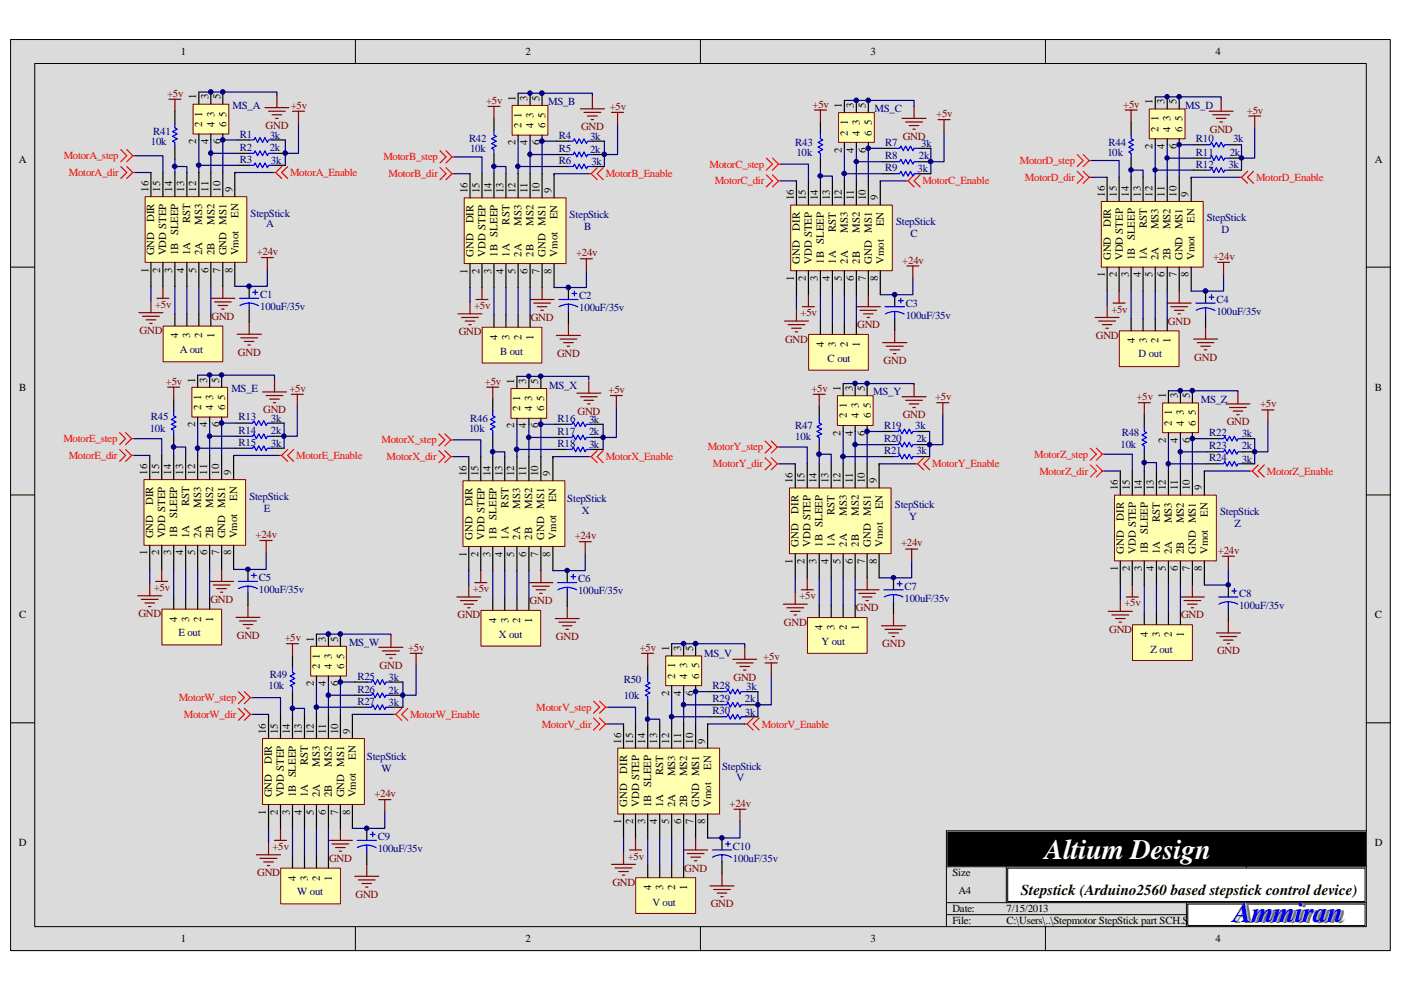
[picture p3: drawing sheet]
<svg xmlns="http://www.w3.org/2000/svg" width="297mm" height="210mm" viewBox="0 0 297 210" stroke-linecap="round" stroke-linejoin="round" font-family="sans-serif">
<defs><g id="words">
<text font-size="6" fill="#fff" x="221.5" y="182">Altium Design</text>
<text font-size="6" fill="#717171" x="262.3" y="195.7">Ammiran</text>
<text font-size="3.2" x="216.4" y="189.7">Stepstick (Arduino2560 based stepstick control device)</text>
<g font-size="2.3">
<text x="38.3" y="11.6">1</text>
<text x="111.4" y="11.6">2</text>
<text x="184.6" y="11.6">3</text>
<text x="257.7" y="11.6">4</text>
<text x="41.6" y="21.1" transform="rotate(-90 41.6 21.1)">1</text>
<text x="44.2" y="21.1" transform="rotate(-90 44.2 21.1)">3</text>
<text x="46.7" y="21.1" transform="rotate(-90 46.7 21.1)">5</text>
<text x="109.3" y="21.3" transform="rotate(-90 109.3 21.3)">1</text>
<text x="111.8" y="21.3" transform="rotate(-90 111.8 21.3)">3</text>
<text x="114.4" y="21.3" transform="rotate(-90 114.4 21.3)">5</text>
<text x="178.5" y="22.9" transform="rotate(-90 178.5 22.9)">1</text>
<text x="181.1" y="22.9" transform="rotate(-90 181.1 22.9)">3</text>
<text x="183.6" y="22.9" transform="rotate(-90 183.6 22.9)">5</text>
<text x="244.4" y="22.1" transform="rotate(-90 244.4 22.1)">1</text>
<text x="246.9" y="22.1" transform="rotate(-90 246.9 22.1)">3</text>
<text x="249.5" y="22.1" transform="rotate(-90 249.5 22.1)">5</text>
<text x="42.9" y="26.9" transform="rotate(-90 42.9 26.9)">2</text>
<text x="42.9" y="24.7" transform="rotate(-90 42.9 24.7)">1</text>
<text x="45.5" y="26.9" transform="rotate(-90 45.5 26.9)">4</text>
<text x="45.5" y="24.7" transform="rotate(-90 45.5 24.7)">3</text>
<text x="48" y="26.9" transform="rotate(-90 48 26.9)">6</text>
<text x="48" y="24.7" transform="rotate(-90 48 24.7)">5</text>
<text x="110.6" y="27.2" transform="rotate(-90 110.6 27.2)">2</text>
<text x="110.6" y="25" transform="rotate(-90 110.6 25)">1</text>
<text x="113.1" y="27.2" transform="rotate(-90 113.1 27.2)">4</text>
<text x="113.1" y="25" transform="rotate(-90 113.1 25)">3</text>
<text x="115.7" y="27.2" transform="rotate(-90 115.7 27.2)">6</text>
<text x="115.7" y="25" transform="rotate(-90 115.7 25)">5</text>
<text x="179.8" y="28.7" transform="rotate(-90 179.8 28.7)">2</text>
<text x="179.8" y="26.5" transform="rotate(-90 179.8 26.5)">1</text>
<text x="182.3" y="28.7" transform="rotate(-90 182.3 28.7)">4</text>
<text x="182.3" y="26.5" transform="rotate(-90 182.3 26.5)">3</text>
<text x="184.9" y="28.7" transform="rotate(-90 184.9 28.7)">6</text>
<text x="184.9" y="26.5" transform="rotate(-90 184.9 26.5)">5</text>
<text x="245.7" y="27.9" transform="rotate(-90 245.7 27.9)">2</text>
<text x="245.7" y="25.7" transform="rotate(-90 245.7 25.7)">1</text>
<text x="248.2" y="27.9" transform="rotate(-90 248.2 27.9)">4</text>
<text x="248.2" y="25.7" transform="rotate(-90 248.2 25.7)">3</text>
<text x="250.7" y="27.9" transform="rotate(-90 250.7 27.9)">6</text>
<text x="250.7" y="25.7" transform="rotate(-90 250.7 25.7)">5</text>
<text x="4" y="34.5">A</text>
<text x="41.6" y="30.6" transform="rotate(-90 41.6 30.6)">2</text>
<text x="44.2" y="30.6" transform="rotate(-90 44.2 30.6)">4</text>
<text x="46.7" y="30.6" transform="rotate(-90 46.7 30.6)">6</text>
<text x="109.3" y="30.8" transform="rotate(-90 109.3 30.8)">2</text>
<text x="111.8" y="30.8" transform="rotate(-90 111.8 30.8)">4</text>
<text x="114.4" y="30.8" transform="rotate(-90 114.4 30.8)">6</text>
<text x="178.5" y="32.3" transform="rotate(-90 178.5 32.3)">2</text>
<text x="181.1" y="32.3" transform="rotate(-90 181.1 32.3)">4</text>
<text x="183.6" y="32.3" transform="rotate(-90 183.6 32.3)">6</text>
<text x="244.4" y="31.6" transform="rotate(-90 244.4 31.6)">2</text>
<text x="246.9" y="31.6" transform="rotate(-90 246.9 31.6)">4</text>
<text x="249.5" y="31.6" transform="rotate(-90 249.5 31.6)">6</text>
<text x="291.5" y="34.5">A</text>
<text x="31.5" y="40.7" transform="rotate(-90 31.5 40.7)">16</text>
<text x="34" y="40.7" transform="rotate(-90 34 40.7)">15</text>
<text x="36.5" y="40.7" transform="rotate(-90 36.5 40.7)">14</text>
<text x="39.1" y="40.7" transform="rotate(-90 39.1 40.7)">13</text>
<text x="41.6" y="40.7" transform="rotate(-90 41.6 40.7)">12</text>
<text x="44.2" y="40.7" transform="rotate(-90 44.2 40.7)">11</text>
<text x="46.7" y="40.7" transform="rotate(-90 46.7 40.7)">10</text>
<text x="49.3" y="40.7" transform="rotate(-90 49.3 40.7)">9</text>
<text x="99.1" y="40.9" transform="rotate(-90 99.1 40.9)">16</text>
<text x="101.7" y="40.9" transform="rotate(-90 101.7 40.9)">15</text>
<text x="104.2" y="40.9" transform="rotate(-90 104.2 40.9)">14</text>
<text x="106.8" y="40.9" transform="rotate(-90 106.8 40.9)">13</text>
<text x="109.3" y="40.9" transform="rotate(-90 109.3 40.9)">12</text>
<text x="111.8" y="40.9" transform="rotate(-90 111.8 40.9)">11</text>
<text x="114.4" y="40.9" transform="rotate(-90 114.4 40.9)">10</text>
<text x="116.9" y="40.9" transform="rotate(-90 116.9 40.9)">9</text>
<text x="234.2" y="41.7" transform="rotate(-90 234.2 41.7)">16</text>
<text x="236.8" y="41.7" transform="rotate(-90 236.8 41.7)">15</text>
<text x="239.3" y="41.7" transform="rotate(-90 239.3 41.7)">14</text>
<text x="241.8" y="41.7" transform="rotate(-90 241.8 41.7)">13</text>
<text x="244.4" y="41.7" transform="rotate(-90 244.4 41.7)">12</text>
<text x="246.9" y="41.7" transform="rotate(-90 246.9 41.7)">11</text>
<text x="249.5" y="41.7" transform="rotate(-90 249.5 41.7)">10</text>
<text x="252" y="41.7" transform="rotate(-90 252 41.7)">9</text>
<text x="32.7" y="47.1" transform="rotate(-90 32.7 47.1)">DIR</text>
<text x="40.3" y="47.4" transform="rotate(-90 40.3 47.4)">RST</text>
<text x="42.9" y="47.6" transform="rotate(-90 42.9 47.6)">MS3</text>
<text x="45.5" y="47.6" transform="rotate(-90 45.5 47.6)">MS2</text>
<text x="50.5" y="46.2" transform="rotate(-90 50.5 46.2)">EN</text>
<text x="100.4" y="47.4" transform="rotate(-90 100.4 47.4)">DIR</text>
<text x="108" y="47.6" transform="rotate(-90 108 47.6)">RST</text>
<text x="110.6" y="47.9" transform="rotate(-90 110.6 47.9)">MS3</text>
<text x="113.1" y="47.9" transform="rotate(-90 113.1 47.9)">MS2</text>
<text x="118.2" y="46.5" transform="rotate(-90 118.2 46.5)">EN</text>
<text x="168.3" y="42.5" transform="rotate(-90 168.3 42.5)">16</text>
<text x="170.9" y="42.5" transform="rotate(-90 170.9 42.5)">15</text>
<text x="173.4" y="42.5" transform="rotate(-90 173.4 42.5)">14</text>
<text x="175.9" y="42.5" transform="rotate(-90 175.9 42.5)">13</text>
<text x="178.5" y="42.5" transform="rotate(-90 178.5 42.5)">12</text>
<text x="181.1" y="42.5" transform="rotate(-90 181.1 42.5)">11</text>
<text x="183.6" y="42.5" transform="rotate(-90 183.6 42.5)">10</text>
<text x="186.1" y="42.5" transform="rotate(-90 186.1 42.5)">9</text>
<text x="253.3" y="47.2" transform="rotate(-90 253.3 47.2)">EN</text>
<text x="169.6" y="48.9" transform="rotate(-90 169.6 48.9)">DIR</text>
<text x="177.2" y="49.1" transform="rotate(-90 177.2 49.1)">RST</text>
<text x="179.8" y="49.4" transform="rotate(-90 179.8 49.4)">MS3</text>
<text x="182.3" y="49.4" transform="rotate(-90 182.3 49.4)">MS2</text>
<text x="187.4" y="48" transform="rotate(-90 187.4 48)">EN</text>
<text x="235.5" y="48.1" transform="rotate(-90 235.5 48.1)">DIR</text>
<text x="243.1" y="48.4" transform="rotate(-90 243.1 48.4)">RST</text>
<text x="245.7" y="48.6" transform="rotate(-90 245.7 48.6)">MS3</text>
<text x="248.2" y="48.6" transform="rotate(-90 248.2 48.6)">MS2</text>
<text x="31.5" y="57.8" transform="rotate(-90 31.5 57.8)">1</text>
<text x="32.7" y="54.1" transform="rotate(-90 32.7 54.1)">GND</text>
<text x="34" y="57.8" transform="rotate(-90 34 57.8)">2</text>
<text x="35.3" y="54.1" transform="rotate(-90 35.3 54.1)">VDD STEP</text>
<text x="36.5" y="57.8" transform="rotate(-90 36.5 57.8)">3</text>
<text x="37.8" y="54.1" transform="rotate(-90 37.8 54.1)">1B SLEEP</text>
<text x="39.1" y="57.8" transform="rotate(-90 39.1 57.8)">4</text>
<text x="40.3" y="54.1" transform="rotate(-90 40.3 54.1)">1A</text>
<text x="41.6" y="57.8" transform="rotate(-90 41.6 57.8)">5</text>
<text x="42.9" y="54.1" transform="rotate(-90 42.9 54.1)">2A</text>
<text x="44.2" y="57.8" transform="rotate(-90 44.2 57.8)">6</text>
<text x="45.5" y="54.1" transform="rotate(-90 45.5 54.1)">2B</text>
<text x="46.7" y="57.8" transform="rotate(-90 46.7 57.8)">7</text>
<text x="48" y="54.1" transform="rotate(-90 48 54.1)">GND MS1</text>
<text x="49.3" y="57.8" transform="rotate(-90 49.3 57.8)">8</text>
<text x="50.5" y="54.1" transform="rotate(-90 50.5 54.1)">Vmot</text>
<text x="99.1" y="58" transform="rotate(-90 99.1 58)">1</text>
<text x="100.4" y="54.4" transform="rotate(-90 100.4 54.4)">GND</text>
<text x="101.7" y="58" transform="rotate(-90 101.7 58)">2</text>
<text x="103" y="54.4" transform="rotate(-90 103 54.4)">VDD STEP</text>
<text x="104.2" y="58" transform="rotate(-90 104.2 58)">3</text>
<text x="105.5" y="54.4" transform="rotate(-90 105.5 54.4)">1B SLEEP</text>
<text x="106.8" y="58" transform="rotate(-90 106.8 58)">4</text>
<text x="108" y="54.4" transform="rotate(-90 108 54.4)">1A</text>
<text x="109.3" y="58" transform="rotate(-90 109.3 58)">5</text>
<text x="110.6" y="54.4" transform="rotate(-90 110.6 54.4)">2A</text>
<text x="111.8" y="58" transform="rotate(-90 111.8 58)">6</text>
<text x="113.1" y="54.4" transform="rotate(-90 113.1 54.4)">2B</text>
<text x="114.4" y="58" transform="rotate(-90 114.4 58)">7</text>
<text x="115.7" y="54.4" transform="rotate(-90 115.7 54.4)">GND MS1</text>
<text x="116.9" y="58" transform="rotate(-90 116.9 58)">8</text>
<text x="118.2" y="54.4" transform="rotate(-90 118.2 54.4)">Vmot</text>
<text x="168.3" y="59.6" transform="rotate(-90 168.3 59.6)">1</text>
<text x="169.6" y="55.9" transform="rotate(-90 169.6 55.9)">GND</text>
<text x="170.9" y="59.6" transform="rotate(-90 170.9 59.6)">2</text>
<text x="172.1" y="55.9" transform="rotate(-90 172.1 55.9)">VDD STEP</text>
<text x="173.4" y="59.6" transform="rotate(-90 173.4 59.6)">3</text>
<text x="174.7" y="55.9" transform="rotate(-90 174.7 55.9)">1B SLEEP</text>
<text x="175.9" y="59.6" transform="rotate(-90 175.9 59.6)">4</text>
<text x="177.2" y="55.9" transform="rotate(-90 177.2 55.9)">1A</text>
<text x="178.5" y="59.6" transform="rotate(-90 178.5 59.6)">5</text>
<text x="179.8" y="55.9" transform="rotate(-90 179.8 55.9)">2A</text>
<text x="181.1" y="59.6" transform="rotate(-90 181.1 59.6)">6</text>
<text x="182.3" y="55.9" transform="rotate(-90 182.3 55.9)">2B</text>
<text x="183.6" y="59.6" transform="rotate(-90 183.6 59.6)">7</text>
<text x="184.9" y="55.9" transform="rotate(-90 184.9 55.9)">GND MS1</text>
<text x="186.1" y="59.6" transform="rotate(-90 186.1 59.6)">8</text>
<text x="187.4" y="55.9" transform="rotate(-90 187.4 55.9)">Vmot</text>
<text x="234.2" y="58.8" transform="rotate(-90 234.2 58.8)">1</text>
<text x="235.5" y="55.2" transform="rotate(-90 235.5 55.2)">GND</text>
<text x="236.8" y="58.8" transform="rotate(-90 236.8 58.8)">2</text>
<text x="238" y="55.2" transform="rotate(-90 238 55.2)">VDD STEP</text>
<text x="239.3" y="58.8" transform="rotate(-90 239.3 58.8)">3</text>
<text x="240.6" y="55.2" transform="rotate(-90 240.6 55.2)">1B SLEEP</text>
<text x="241.8" y="58.8" transform="rotate(-90 241.8 58.8)">4</text>
<text x="243.1" y="55.2" transform="rotate(-90 243.1 55.2)">1A</text>
<text x="244.4" y="58.8" transform="rotate(-90 244.4 58.8)">5</text>
<text x="245.7" y="55.2" transform="rotate(-90 245.7 55.2)">2A</text>
<text x="246.9" y="58.8" transform="rotate(-90 246.9 58.8)">6</text>
<text x="248.2" y="55.2" transform="rotate(-90 248.2 55.2)">2B</text>
<text x="249.5" y="58.8" transform="rotate(-90 249.5 58.8)">7</text>
<text x="250.7" y="55.2" transform="rotate(-90 250.7 55.2)">GND MS1</text>
<text x="252" y="58.8" transform="rotate(-90 252 58.8)">8</text>
<text x="253.3" y="55.2" transform="rotate(-90 253.3 55.2)">Vmot</text>
<text x="37.8" y="71.8" transform="rotate(-90 37.8 71.8)">4</text>
<text x="40.3" y="71.8" transform="rotate(-90 40.3 71.8)">3</text>
<text x="42.9" y="71.8" transform="rotate(-90 42.9 71.8)">2</text>
<text x="45.5" y="71.8" transform="rotate(-90 45.5 71.8)">1</text>
<text x="105.5" y="72" transform="rotate(-90 105.5 72)">4</text>
<text x="108" y="72" transform="rotate(-90 108 72)">3</text>
<text x="110.6" y="72" transform="rotate(-90 110.6 72)">2</text>
<text x="113.1" y="72" transform="rotate(-90 113.1 72)">1</text>
<text x="174.7" y="73.5" transform="rotate(-90 174.7 73.5)">4</text>
<text x="177.2" y="73.5" transform="rotate(-90 177.2 73.5)">3</text>
<text x="179.8" y="73.5" transform="rotate(-90 179.8 73.5)">2</text>
<text x="182.3" y="73.5" transform="rotate(-90 182.3 73.5)">1</text>
<text x="240.6" y="72.8" transform="rotate(-90 240.6 72.8)">4</text>
<text x="243.1" y="72.8" transform="rotate(-90 243.1 72.8)">3</text>
<text x="245.7" y="72.8" transform="rotate(-90 245.7 72.8)">2</text>
<text x="248.2" y="72.8" transform="rotate(-90 248.2 72.8)">1</text>
<text x="4.1" y="82.8">B</text>
<text x="41.4" y="81.1" transform="rotate(-90 41.4 81.1)">1</text>
<text x="43.9" y="81.1" transform="rotate(-90 43.9 81.1)">3</text>
<text x="46.5" y="81.1" transform="rotate(-90 46.5 81.1)">5</text>
<text x="109" y="81.4" transform="rotate(-90 109 81.4)">1</text>
<text x="111.6" y="81.4" transform="rotate(-90 111.6 81.4)">3</text>
<text x="114.1" y="81.4" transform="rotate(-90 114.1 81.4)">5</text>
<text x="178.2" y="82.9" transform="rotate(-90 178.2 82.9)">1</text>
<text x="180.8" y="82.9" transform="rotate(-90 180.8 82.9)">3</text>
<text x="183.3" y="82.9" transform="rotate(-90 183.3 82.9)">5</text>
<text x="291.5" y="82.8">B</text>
<text x="42.6" y="87" transform="rotate(-90 42.6 87)">2</text>
<text x="42.6" y="84.8" transform="rotate(-90 42.6 84.8)">1</text>
<text x="45.2" y="87" transform="rotate(-90 45.2 87)">4</text>
<text x="45.2" y="84.8" transform="rotate(-90 45.2 84.8)">3</text>
<text x="47.7" y="87" transform="rotate(-90 47.7 87)">6</text>
<text x="47.7" y="84.8" transform="rotate(-90 47.7 84.8)">5</text>
<text x="110.3" y="87.2" transform="rotate(-90 110.3 87.2)">2</text>
<text x="110.3" y="85" transform="rotate(-90 110.3 85)">1</text>
<text x="112.9" y="87.2" transform="rotate(-90 112.9 87.2)">4</text>
<text x="112.9" y="85" transform="rotate(-90 112.9 85)">3</text>
<text x="115.4" y="87.2" transform="rotate(-90 115.4 87.2)">6</text>
<text x="115.4" y="85" transform="rotate(-90 115.4 85)">5</text>
<text x="179.5" y="88.7" transform="rotate(-90 179.5 88.7)">2</text>
<text x="179.5" y="86.5" transform="rotate(-90 179.5 86.5)">1</text>
<text x="182.1" y="88.7" transform="rotate(-90 182.1 88.7)">4</text>
<text x="182.1" y="86.5" transform="rotate(-90 182.1 86.5)">3</text>
<text x="184.6" y="88.7" transform="rotate(-90 184.6 88.7)">6</text>
<text x="184.6" y="86.5" transform="rotate(-90 184.6 86.5)">5</text>
<text x="247.2" y="84.4" transform="rotate(-90 247.2 84.4)">1</text>
<text x="248.5" y="88.1" transform="rotate(-90 248.5 88.1)">1</text>
<text x="249.7" y="84.4" transform="rotate(-90 249.7 84.4)">3</text>
<text x="251" y="88.1" transform="rotate(-90 251 88.1)">3</text>
<text x="252.3" y="84.4" transform="rotate(-90 252.3 84.4)">5</text>
<text x="253.5" y="88.1" transform="rotate(-90 253.5 88.1)">5</text>
<text x="41.4" y="90.6" transform="rotate(-90 41.4 90.6)">2</text>
<text x="43.9" y="90.6" transform="rotate(-90 43.9 90.6)">4</text>
<text x="46.5" y="90.6" transform="rotate(-90 46.5 90.6)">6</text>
<text x="109" y="90.8" transform="rotate(-90 109 90.8)">2</text>
<text x="111.6" y="90.8" transform="rotate(-90 111.6 90.8)">4</text>
<text x="114.1" y="90.8" transform="rotate(-90 114.1 90.8)">6</text>
<text x="178.2" y="92.4" transform="rotate(-90 178.2 92.4)">2</text>
<text x="180.8" y="92.4" transform="rotate(-90 180.8 92.4)">4</text>
<text x="183.3" y="92.4" transform="rotate(-90 183.3 92.4)">6</text>
<text x="247.2" y="93.9" transform="rotate(-90 247.2 93.9)">2</text>
<text x="248.5" y="90.3" transform="rotate(-90 248.5 90.3)">2</text>
<text x="249.7" y="93.9" transform="rotate(-90 249.7 93.9)">4</text>
<text x="251" y="90.3" transform="rotate(-90 251 90.3)">4</text>
<text x="252.3" y="93.9" transform="rotate(-90 252.3 93.9)">6</text>
<text x="253.5" y="90.3" transform="rotate(-90 253.5 90.3)">6</text>
<text x="31.2" y="100.7" transform="rotate(-90 31.2 100.7)">16</text>
<text x="33.7" y="100.7" transform="rotate(-90 33.7 100.7)">15</text>
<text x="36.3" y="100.7" transform="rotate(-90 36.3 100.7)">14</text>
<text x="38.8" y="100.7" transform="rotate(-90 38.8 100.7)">13</text>
<text x="41.4" y="100.7" transform="rotate(-90 41.4 100.7)">12</text>
<text x="43.9" y="100.7" transform="rotate(-90 43.9 100.7)">11</text>
<text x="46.5" y="100.7" transform="rotate(-90 46.5 100.7)">10</text>
<text x="49" y="100.7" transform="rotate(-90 49 100.7)">9</text>
<text x="98.9" y="100.9" transform="rotate(-90 98.9 100.9)">16</text>
<text x="101.4" y="100.9" transform="rotate(-90 101.4 100.9)">15</text>
<text x="104" y="100.9" transform="rotate(-90 104 100.9)">14</text>
<text x="106.5" y="100.9" transform="rotate(-90 106.5 100.9)">13</text>
<text x="109" y="100.9" transform="rotate(-90 109 100.9)">12</text>
<text x="111.6" y="100.9" transform="rotate(-90 111.6 100.9)">11</text>
<text x="114.1" y="100.9" transform="rotate(-90 114.1 100.9)">10</text>
<text x="116.7" y="100.9" transform="rotate(-90 116.7 100.9)">9</text>
<text x="32.5" y="107.1" transform="rotate(-90 32.5 107.1)">DIR</text>
<text x="40.1" y="107.4" transform="rotate(-90 40.1 107.4)">RST</text>
<text x="42.6" y="107.6" transform="rotate(-90 42.6 107.6)">MS3</text>
<text x="45.2" y="107.6" transform="rotate(-90 45.2 107.6)">MS2</text>
<text x="50.3" y="106.2" transform="rotate(-90 50.3 106.2)">EN</text>
<text x="100.2" y="107.4" transform="rotate(-90 100.2 107.4)">DIR</text>
<text x="107.8" y="107.6" transform="rotate(-90 107.8 107.6)">RST</text>
<text x="110.3" y="107.9" transform="rotate(-90 110.3 107.9)">MS3</text>
<text x="112.9" y="107.9" transform="rotate(-90 112.9 107.9)">MS2</text>
<text x="117.9" y="106.5" transform="rotate(-90 117.9 106.5)">EN</text>
<text x="168.1" y="102.4" transform="rotate(-90 168.1 102.4)">16</text>
<text x="170.6" y="102.4" transform="rotate(-90 170.6 102.4)">15</text>
<text x="173.1" y="102.4" transform="rotate(-90 173.1 102.4)">14</text>
<text x="175.7" y="102.4" transform="rotate(-90 175.7 102.4)">13</text>
<text x="178.2" y="102.4" transform="rotate(-90 178.2 102.4)">12</text>
<text x="180.8" y="102.4" transform="rotate(-90 180.8 102.4)">11</text>
<text x="183.3" y="102.4" transform="rotate(-90 183.3 102.4)">10</text>
<text x="185.9" y="102.4" transform="rotate(-90 185.9 102.4)">9</text>
<text x="187.2" y="108" transform="rotate(-90 187.2 108)">EN</text>
<text x="237" y="104" transform="rotate(-90 237 104)">16</text>
<text x="239.6" y="104" transform="rotate(-90 239.6 104)">15</text>
<text x="242.1" y="104" transform="rotate(-90 242.1 104)">14</text>
<text x="244.6" y="104" transform="rotate(-90 244.6 104)">13</text>
<text x="247.2" y="104" transform="rotate(-90 247.2 104)">12</text>
<text x="249.7" y="104" transform="rotate(-90 249.7 104)">11</text>
<text x="252.3" y="104" transform="rotate(-90 252.3 104)">10</text>
<text x="254.8" y="104" transform="rotate(-90 254.8 104)">9</text>
<text x="169.3" y="108.9" transform="rotate(-90 169.3 108.9)">DIR</text>
<text x="177" y="109.1" transform="rotate(-90 177 109.1)">RST</text>
<text x="179.5" y="109.4" transform="rotate(-90 179.5 109.4)">MS3</text>
<text x="182.1" y="109.4" transform="rotate(-90 182.1 109.4)">MS2</text>
<text x="238.3" y="110.4" transform="rotate(-90 238.3 110.4)">DIR</text>
<text x="245.9" y="110.7" transform="rotate(-90 245.9 110.7)">RST</text>
<text x="248.5" y="110.9" transform="rotate(-90 248.5 110.9)">MS3</text>
<text x="251" y="110.9" transform="rotate(-90 251 110.9)">MS2</text>
<text x="256.1" y="109.5" transform="rotate(-90 256.1 109.5)">EN</text>
<text x="31.2" y="117.8" transform="rotate(-90 31.2 117.8)">1</text>
<text x="32.5" y="114.2" transform="rotate(-90 32.5 114.2)">GND</text>
<text x="33.7" y="117.8" transform="rotate(-90 33.7 117.8)">2</text>
<text x="35" y="114.2" transform="rotate(-90 35 114.2)">VDD STEP</text>
<text x="36.3" y="117.8" transform="rotate(-90 36.3 117.8)">3</text>
<text x="37.5" y="114.2" transform="rotate(-90 37.5 114.2)">1B SLEEP</text>
<text x="38.8" y="117.8" transform="rotate(-90 38.8 117.8)">4</text>
<text x="40.1" y="114.2" transform="rotate(-90 40.1 114.2)">1A</text>
<text x="41.4" y="117.8" transform="rotate(-90 41.4 117.8)">5</text>
<text x="42.6" y="114.2" transform="rotate(-90 42.6 114.2)">2A</text>
<text x="43.9" y="117.8" transform="rotate(-90 43.9 117.8)">6</text>
<text x="45.2" y="114.2" transform="rotate(-90 45.2 114.2)">2B</text>
<text x="46.5" y="117.8" transform="rotate(-90 46.5 117.8)">7</text>
<text x="47.7" y="114.2" transform="rotate(-90 47.7 114.2)">GND MS1</text>
<text x="49" y="117.8" transform="rotate(-90 49 117.8)">8</text>
<text x="50.3" y="114.2" transform="rotate(-90 50.3 114.2)">Vmot</text>
<text x="98.9" y="118" transform="rotate(-90 98.9 118)">1</text>
<text x="100.2" y="114.4" transform="rotate(-90 100.2 114.4)">GND</text>
<text x="101.4" y="118" transform="rotate(-90 101.4 118)">2</text>
<text x="102.7" y="114.4" transform="rotate(-90 102.7 114.4)">VDD STEP</text>
<text x="104" y="118" transform="rotate(-90 104 118)">3</text>
<text x="105.2" y="114.4" transform="rotate(-90 105.2 114.4)">1B SLEEP</text>
<text x="106.5" y="118" transform="rotate(-90 106.5 118)">4</text>
<text x="107.8" y="114.4" transform="rotate(-90 107.8 114.4)">1A</text>
<text x="109" y="118" transform="rotate(-90 109 118)">5</text>
<text x="110.3" y="114.4" transform="rotate(-90 110.3 114.4)">2A</text>
<text x="111.6" y="118" transform="rotate(-90 111.6 118)">6</text>
<text x="112.9" y="114.4" transform="rotate(-90 112.9 114.4)">2B</text>
<text x="114.1" y="118" transform="rotate(-90 114.1 118)">7</text>
<text x="115.4" y="114.4" transform="rotate(-90 115.4 114.4)">GND MS1</text>
<text x="116.7" y="118" transform="rotate(-90 116.7 118)">8</text>
<text x="117.9" y="114.4" transform="rotate(-90 117.9 114.4)">Vmot</text>
<text x="168.1" y="119.5" transform="rotate(-90 168.1 119.5)">1</text>
<text x="169.3" y="116" transform="rotate(-90 169.3 116)">GND</text>
<text x="170.6" y="119.5" transform="rotate(-90 170.6 119.5)">2</text>
<text x="171.9" y="116" transform="rotate(-90 171.9 116)">VDD STEP</text>
<text x="173.1" y="119.5" transform="rotate(-90 173.1 119.5)">3</text>
<text x="174.4" y="116" transform="rotate(-90 174.4 116)">1B SLEEP</text>
<text x="175.7" y="119.5" transform="rotate(-90 175.7 119.5)">4</text>
<text x="177" y="116" transform="rotate(-90 177 116)">1A</text>
<text x="178.2" y="119.5" transform="rotate(-90 178.2 119.5)">5</text>
<text x="179.5" y="116" transform="rotate(-90 179.5 116)">2A</text>
<text x="180.8" y="119.5" transform="rotate(-90 180.8 119.5)">6</text>
<text x="182.1" y="116" transform="rotate(-90 182.1 116)">2B</text>
<text x="183.3" y="119.5" transform="rotate(-90 183.3 119.5)">7</text>
<text x="184.6" y="116" transform="rotate(-90 184.6 116)">GND MS1</text>
<text x="185.9" y="119.5" transform="rotate(-90 185.9 119.5)">8</text>
<text x="187.2" y="116" transform="rotate(-90 187.2 116)">Vmot</text>
<text x="238.3" y="117.5" transform="rotate(-90 238.3 117.5)">GND</text>
<text x="240.8" y="117.5" transform="rotate(-90 240.8 117.5)">VDD STEP</text>
<text x="243.4" y="117.5" transform="rotate(-90 243.4 117.5)">1B SLEEP</text>
<text x="245.9" y="117.5" transform="rotate(-90 245.9 117.5)">1A</text>
<text x="248.5" y="117.5" transform="rotate(-90 248.5 117.5)">2A</text>
<text x="251" y="117.5" transform="rotate(-90 251 117.5)">2B</text>
<text x="253.5" y="117.5" transform="rotate(-90 253.5 117.5)">GND MS1</text>
<text x="256.1" y="117.5" transform="rotate(-90 256.1 117.5)">Vmot</text>
<text x="237" y="121.1" transform="rotate(-90 237 121.1)">1</text>
<text x="239.6" y="121.1" transform="rotate(-90 239.6 121.1)">2</text>
<text x="242.1" y="121.1" transform="rotate(-90 242.1 121.1)">3</text>
<text x="244.6" y="121.1" transform="rotate(-90 244.6 121.1)">4</text>
<text x="247.2" y="121.1" transform="rotate(-90 247.2 121.1)">5</text>
<text x="249.7" y="121.1" transform="rotate(-90 249.7 121.1)">6</text>
<text x="252.3" y="121.1" transform="rotate(-90 252.3 121.1)">7</text>
<text x="254.8" y="121.1" transform="rotate(-90 254.8 121.1)">8</text>
<text x="4.1" y="131.1">C</text>
<text x="37.5" y="131.8" transform="rotate(-90 37.5 131.8)">4</text>
<text x="40.1" y="131.8" transform="rotate(-90 40.1 131.8)">3</text>
<text x="42.6" y="131.8" transform="rotate(-90 42.6 131.8)">2</text>
<text x="45.2" y="131.8" transform="rotate(-90 45.2 131.8)">1</text>
<text x="291.5" y="131.1">C</text>
<text x="66.5" y="136" transform="rotate(-90 66.5 136)">1</text>
<text x="69.1" y="136" transform="rotate(-90 69.1 136)">3</text>
<text x="71.7" y="136" transform="rotate(-90 71.7 136)">5</text>
<text x="105.2" y="132" transform="rotate(-90 105.2 132)">4</text>
<text x="107.8" y="132" transform="rotate(-90 107.8 132)">3</text>
<text x="110.3" y="132" transform="rotate(-90 110.3 132)">2</text>
<text x="112.9" y="132" transform="rotate(-90 112.9 132)">1</text>
<text x="174.4" y="133.6" transform="rotate(-90 174.4 133.6)">4</text>
<text x="177" y="133.6" transform="rotate(-90 177 133.6)">3</text>
<text x="179.5" y="133.6" transform="rotate(-90 179.5 133.6)">2</text>
<text x="182.1" y="133.6" transform="rotate(-90 182.1 133.6)">1</text>
<text x="243.4" y="135.1" transform="rotate(-90 243.4 135.1)">4</text>
<text x="245.9" y="135.1" transform="rotate(-90 245.9 135.1)">3</text>
<text x="248.5" y="135.1" transform="rotate(-90 248.5 135.1)">2</text>
<text x="251" y="135.1" transform="rotate(-90 251 135.1)">1</text>
<text x="67.8" y="141.9" transform="rotate(-90 67.8 141.9)">2</text>
<text x="67.8" y="139.7" transform="rotate(-90 67.8 139.7)">1</text>
<text x="70.4" y="141.9" transform="rotate(-90 70.4 141.9)">4</text>
<text x="70.4" y="139.7" transform="rotate(-90 70.4 139.7)">3</text>
<text x="72.9" y="141.9" transform="rotate(-90 72.9 141.9)">6</text>
<text x="72.9" y="139.7" transform="rotate(-90 72.9 139.7)">5</text>
<text x="141.9" y="138" transform="rotate(-90 141.9 138)">1</text>
<text x="143.1" y="143.9" transform="rotate(-90 143.1 143.9)">2</text>
<text x="143.1" y="141.7" transform="rotate(-90 143.1 141.7)">1</text>
<text x="144.4" y="138" transform="rotate(-90 144.4 138)">3</text>
<text x="145.7" y="143.9" transform="rotate(-90 145.7 143.9)">4</text>
<text x="145.7" y="141.7" transform="rotate(-90 145.7 141.7)">3</text>
<text x="146.9" y="138" transform="rotate(-90 146.9 138)">5</text>
<text x="148.2" y="143.9" transform="rotate(-90 148.2 143.9)">6</text>
<text x="148.2" y="141.7" transform="rotate(-90 148.2 141.7)">5</text>
<text x="66.5" y="145.5" transform="rotate(-90 66.5 145.5)">2</text>
<text x="69.1" y="145.5" transform="rotate(-90 69.1 145.5)">4</text>
<text x="71.7" y="145.5" transform="rotate(-90 71.7 145.5)">6</text>
<text x="141.9" y="147.5" transform="rotate(-90 141.9 147.5)">2</text>
<text x="144.4" y="147.5" transform="rotate(-90 144.4 147.5)">4</text>
<text x="146.9" y="147.5" transform="rotate(-90 146.9 147.5)">6</text>
<text x="56.4" y="155.6" transform="rotate(-90 56.4 155.6)">16</text>
<text x="58.9" y="155.6" transform="rotate(-90 58.9 155.6)">15</text>
<text x="61.5" y="155.6" transform="rotate(-90 61.5 155.6)">14</text>
<text x="64" y="155.6" transform="rotate(-90 64 155.6)">13</text>
<text x="66.5" y="155.6" transform="rotate(-90 66.5 155.6)">12</text>
<text x="69.1" y="155.6" transform="rotate(-90 69.1 155.6)">11</text>
<text x="71.7" y="155.6" transform="rotate(-90 71.7 155.6)">10</text>
<text x="74.2" y="155.6" transform="rotate(-90 74.2 155.6)">9</text>
<text x="75.5" y="161.1" transform="rotate(-90 75.5 161.1)">EN</text>
<text x="131.7" y="157.6" transform="rotate(-90 131.7 157.6)">16</text>
<text x="134.2" y="157.6" transform="rotate(-90 134.2 157.6)">15</text>
<text x="136.8" y="157.6" transform="rotate(-90 136.8 157.6)">14</text>
<text x="139.3" y="157.6" transform="rotate(-90 139.3 157.6)">13</text>
<text x="141.9" y="157.6" transform="rotate(-90 141.9 157.6)">12</text>
<text x="144.4" y="157.6" transform="rotate(-90 144.4 157.6)">11</text>
<text x="146.9" y="157.6" transform="rotate(-90 146.9 157.6)">10</text>
<text x="149.5" y="157.6" transform="rotate(-90 149.5 157.6)">9</text>
<text x="57.7" y="162" transform="rotate(-90 57.7 162)">DIR</text>
<text x="65.3" y="162.3" transform="rotate(-90 65.3 162.3)">RST</text>
<text x="67.8" y="162.6" transform="rotate(-90 67.8 162.6)">MS3</text>
<text x="70.4" y="162.6" transform="rotate(-90 70.4 162.6)">MS2</text>
<text x="133" y="164.1" transform="rotate(-90 133 164.1)">DIR</text>
<text x="140.6" y="164.3" transform="rotate(-90 140.6 164.3)">RST</text>
<text x="143.1" y="164.6" transform="rotate(-90 143.1 164.6)">MS3</text>
<text x="145.7" y="164.6" transform="rotate(-90 145.7 164.6)">MS2</text>
<text x="150.7" y="163.2" transform="rotate(-90 150.7 163.2)">EN</text>
<text x="56.4" y="172.7" transform="rotate(-90 56.4 172.7)">1</text>
<text x="57.7" y="169.1" transform="rotate(-90 57.7 169.1)">GND</text>
<text x="58.9" y="172.7" transform="rotate(-90 58.9 172.7)">2</text>
<text x="60.2" y="169.1" transform="rotate(-90 60.2 169.1)">VDD STEP</text>
<text x="61.5" y="172.7" transform="rotate(-90 61.5 172.7)">3</text>
<text x="62.7" y="169.1" transform="rotate(-90 62.7 169.1)">1B SLEEP</text>
<text x="64" y="172.7" transform="rotate(-90 64 172.7)">4</text>
<text x="65.3" y="169.1" transform="rotate(-90 65.3 169.1)">1A</text>
<text x="66.5" y="172.7" transform="rotate(-90 66.5 172.7)">5</text>
<text x="67.8" y="169.1" transform="rotate(-90 67.8 169.1)">2A</text>
<text x="69.1" y="172.7" transform="rotate(-90 69.1 172.7)">6</text>
<text x="70.4" y="169.1" transform="rotate(-90 70.4 169.1)">2B</text>
<text x="71.7" y="172.7" transform="rotate(-90 71.7 172.7)">7</text>
<text x="72.9" y="169.1" transform="rotate(-90 72.9 169.1)">GND MS1</text>
<text x="74.2" y="172.7" transform="rotate(-90 74.2 172.7)">8</text>
<text x="75.5" y="169.1" transform="rotate(-90 75.5 169.1)">Vmot</text>
<text x="133" y="171.1" transform="rotate(-90 133 171.1)">GND</text>
<text x="135.5" y="171.1" transform="rotate(-90 135.5 171.1)">VDD STEP</text>
<text x="138" y="171.1" transform="rotate(-90 138 171.1)">1B SLEEP</text>
<text x="140.6" y="171.1" transform="rotate(-90 140.6 171.1)">1A</text>
<text x="143.1" y="171.1" transform="rotate(-90 143.1 171.1)">2A</text>
<text x="145.7" y="171.1" transform="rotate(-90 145.7 171.1)">2B</text>
<text x="148.2" y="171.1" transform="rotate(-90 148.2 171.1)">GND MS1</text>
<text x="150.7" y="171.1" transform="rotate(-90 150.7 171.1)">Vmot</text>
<text x="4" y="179.4">D</text>
<text x="131.7" y="174.8" transform="rotate(-90 131.7 174.8)">1</text>
<text x="134.2" y="174.8" transform="rotate(-90 134.2 174.8)">2</text>
<text x="136.8" y="174.8" transform="rotate(-90 136.8 174.8)">3</text>
<text x="139.3" y="174.8" transform="rotate(-90 139.3 174.8)">4</text>
<text x="141.9" y="174.8" transform="rotate(-90 141.9 174.8)">5</text>
<text x="144.4" y="174.8" transform="rotate(-90 144.4 174.8)">6</text>
<text x="146.9" y="174.8" transform="rotate(-90 146.9 174.8)">7</text>
<text x="149.5" y="174.8" transform="rotate(-90 149.5 174.8)">8</text>
<text x="201.9" y="178.1">Title</text>
<text x="291.5" y="179.4">D</text>
<text x="201.9" y="185.8">Size</text>
<text x="214.7" y="185.8">Number</text>
<text x="265.6" y="185.8">Revision</text>
<text x="62.7" y="186.7" transform="rotate(-90 62.7 186.7)">4</text>
<text x="65.3" y="186.7" transform="rotate(-90 65.3 186.7)">3</text>
<text x="67.8" y="186.7" transform="rotate(-90 67.8 186.7)">2</text>
<text x="70.4" y="186.7" transform="rotate(-90 70.4 186.7)">1</text>
<text x="138" y="188.7" transform="rotate(-90 138 188.7)">4</text>
<text x="140.6" y="188.7" transform="rotate(-90 140.6 188.7)">3</text>
<text x="143.1" y="188.7" transform="rotate(-90 143.1 188.7)">2</text>
<text x="145.7" y="188.7" transform="rotate(-90 145.7 188.7)">1</text>
<text x="203.2" y="189.6">A4</text>
<text x="201.9" y="193.4">Date:</text>
<text x="201.9" y="196">File:</text>
<text x="213.4" y="193.4">7/15/2013</text>
<text x="213.4" y="196">C:\Users\..\Stepmotor StepStick part SCH.SchDoc</text>
<text x="252.8" y="193.4">Sheet</text>
<text x="252.8" y="196">Drawn By:</text>
<text x="259.9" y="193.4">of</text>
<text x="38.3" y="199.8">1</text>
<text x="111.4" y="199.8">2</text>
<text x="184.6" y="199.8">3</text>
<text x="257.7" y="199.8">4</text>
</g>
<g font-size="2.3" fill="#800000">
<text x="35.4" y="20.5">+5v</text>
<text x="61.6" y="23.1">+5v</text>
<text x="103.1" y="22.1">+5v</text>
<text x="129.3" y="23.3">+5v</text>
<text x="172.3" y="22.8">+5v</text>
<text x="238.2" y="22.8">+5v</text>
<text x="56.3" y="27.4">GND</text>
<text x="123.2" y="27.6">GND</text>
<text x="191.4" y="29.7">GND</text>
<text x="198.5" y="24.8">+5v</text>
<text x="256.5" y="28.2">GND</text>
<text x="264.4" y="24.1">+5v</text>
<text x="54.4" y="54.1">+24v</text>
<text x="122.1" y="54.3">+24v</text>
<text x="191.3" y="55.9">+24v</text>
<text x="257.2" y="55.1">+24v</text>
<text x="32.9" y="65.3">+5v</text>
<text x="100.5" y="65.5">+5v</text>
<text x="29.6" y="70.9">GND</text>
<text x="44.9" y="67.8">GND</text>
<text x="97.3" y="71.1">GND</text>
<text x="112.5" y="68.1">GND</text>
<text x="169.8" y="67.1">+5v</text>
<text x="181.7" y="69.6">GND</text>
<text x="232.4" y="71.9">GND</text>
<text x="235.6" y="66.3">+5v</text>
<text x="247.6" y="68.8">GND</text>
<text x="50.5" y="75.4">GND</text>
<text x="118.1" y="75.7">GND</text>
<text x="166.5" y="72.6">GND</text>
<text x="187.3" y="77.2">GND</text>
<text x="253.2" y="76.5">GND</text>
<text x="35.2" y="81.5">+5v</text>
<text x="61.4" y="83.1">+5v</text>
<text x="102.8" y="81.5">+5v</text>
<text x="129" y="83.3">+5v</text>
<text x="172" y="83.1">+5v</text>
<text x="55.8" y="87.6">GND</text>
<text x="122.4" y="87.9">GND</text>
<text x="191.4" y="88.6">GND</text>
<text x="198.2" y="84.8">+5v</text>
<text x="241" y="84.8">+5v</text>
<text x="267.2" y="86.4">+5v</text>
<text x="260.1" y="90.2">GND</text>
<text x="54.2" y="114.1">+24v</text>
<text x="121.9" y="114.3">+24v</text>
<text x="191" y="115.9">+24v</text>
<text x="258.2" y="117.4">+24v</text>
<text x="32.6" y="125.3">+5v</text>
<text x="100.3" y="125.5">+5v</text>
<text x="29.3" y="130.9">GND</text>
<text x="44.6" y="127.8">GND</text>
<text x="97" y="131.1">GND</text>
<text x="112.3" y="128.1">GND</text>
<text x="169.5" y="127">+5v</text>
<text x="181.5" y="129.6">GND</text>
<text x="238.4" y="128.6">+5v</text>
<text x="250.4" y="131.1">GND</text>
<text x="50.2" y="135.4">GND</text>
<text x="60.4" y="135.9">+5v</text>
<text x="86.6" y="138">+5v</text>
<text x="117.9" y="135.7">GND</text>
<text x="135.6" y="138">+5v</text>
<text x="166.2" y="132.6">GND</text>
<text x="187.1" y="137.2">GND</text>
<text x="235.2" y="134.2">GND</text>
<text x="80.5" y="141.8">GND</text>
<text x="161.8" y="140">+5v</text>
<text x="258.1" y="138.7">GND</text>
<text x="155.5" y="144.4">GND</text>
<text x="79.4" y="169">+24v</text>
<text x="154.7" y="171">+24v</text>
<text x="54.5" y="185.8">GND</text>
<text x="57.8" y="180.2">+5v</text>
<text x="69.8" y="182.8">GND</text>
<text x="133.1" y="182.2">+5v</text>
<text x="145.1" y="184.8">GND</text>
<text x="75.4" y="190.4">GND</text>
<text x="129.8" y="187.8">GND</text>
<text x="150.7" y="192.4">GND</text>
</g>
<g font-size="2.3" fill="#000080">
<text x="49.3" y="23.1">MS_A</text>
<text x="116.2" y="22.3">MS_B</text>
<text x="185.4" y="23.8">MS_C</text>
<text x="251.3" y="23.1">MS_D</text>
<text x="32.5" y="28.7">R41</text>
<text x="50.8" y="29.2">R1</text>
<text x="57.2" y="29.4">3k</text>
<text x="118.5" y="29.4">R4</text>
<text x="125.1" y="29.7">3k</text>
<text x="32" y="30.7">10k</text>
<text x="50.8" y="32">R2</text>
<text x="50.8" y="34.5">R3</text>
<text x="57.2" y="32">2k</text>
<text x="57.4" y="34.8">3k</text>
<text x="99.4" y="30.2">R42</text>
<text x="99.7" y="32.2">10k</text>
<text x="118.5" y="32.2">R5</text>
<text x="118.5" y="34.8">R6</text>
<text x="125.1" y="32.5">2k</text>
<text x="125.4" y="35">3k</text>
<text x="168.6" y="30.9">R43</text>
<text x="168.9" y="33">10k</text>
<text x="187.7" y="30.9">R7</text>
<text x="187.7" y="33.7">R8</text>
<text x="194.8" y="33.7">2k</text>
<text x="195.3" y="31.2">3k</text>
<text x="234.8" y="33">10k</text>
<text x="235" y="30.9">R44</text>
<text x="253.6" y="30.2">R10</text>
<text x="253.6" y="33">R11</text>
<text x="253.6" y="35.5">R12</text>
<text x="260.5" y="35.5">3k</text>
<text x="260.7" y="33">2k</text>
<text x="261.5" y="30.2">3k</text>
<text x="187.7" y="36.3">R9</text>
<text x="194.6" y="36.5">3k</text>
<text x="53.1" y="45.9">StepStick</text>
<text x="120.8" y="46.2">StepStick</text>
<text x="190" y="47.7">StepStick</text>
<text x="255.9" y="46.9">StepStick</text>
<text x="56.4" y="48.2">A</text>
<text x="123.9" y="48.7">B</text>
<text x="193" y="50.2">C</text>
<text x="258.9" y="49.5">D</text>
<text x="55.2" y="65.8">100uF/35v</text>
<text x="55.2" y="63.2">C1</text>
<text x="122.8" y="63.5">C2</text>
<text x="192" y="65">C3</text>
<text x="257.9" y="64.3">C4</text>
<text x="122.8" y="66">100uF/35v</text>
<text x="192" y="67.6">100uF/35v</text>
<text x="257.9" y="66.8">100uF/35v</text>
<text x="38.1" y="74.9">A out</text>
<text x="106" y="75.2">B out</text>
<text x="175.5" y="76.7">C out</text>
<text x="241.4" y="75.7">D out</text>
<text x="49.1" y="83.1">MS_E</text>
<text x="116.5" y="82.5">MS_X</text>
<text x="185.2" y="83.8">MS_Y</text>
<text x="32" y="89.2">R45</text>
<text x="50.6" y="89.2">R13</text>
<text x="57.4" y="89.4">3k</text>
<text x="99.7" y="89.4">R46</text>
<text x="118.2" y="89.4">R16</text>
<text x="124.9" y="89.7">3k</text>
<text x="254.6" y="85.3">MS_Z</text>
<text x="31.7" y="91.7">10k</text>
<text x="50.6" y="91.9">R14</text>
<text x="50.6" y="94.5">R15</text>
<text x="57.4" y="91.9">2k</text>
<text x="57.4" y="94.7">3k</text>
<text x="99.4" y="91.7">10k</text>
<text x="118.2" y="92.2">R17</text>
<text x="118.2" y="94.7">R18</text>
<text x="124.9" y="92.2">2k</text>
<text x="124.9" y="95">3k</text>
<text x="168.6" y="93.2">10k</text>
<text x="168.6" y="90.9">R47</text>
<text x="187.4" y="93.7">R20</text>
<text x="187.4" y="90.9">R19</text>
<text x="194.1" y="90.9">3k</text>
<text x="194.3" y="93.7">2k</text>
<text x="237.6" y="95">10k</text>
<text x="237.8" y="92.5">R48</text>
<text x="256.4" y="92.5">R22</text>
<text x="256.4" y="95.2">R23</text>
<text x="263.3" y="92.7">3k</text>
<text x="263.3" y="95.2">2k</text>
<text x="187.4" y="96.3">R21</text>
<text x="194.3" y="96.3">3k</text>
<text x="256.4" y="97.8">R24</text>
<text x="263.3" y="98.1">3k</text>
<text x="52.9" y="106">StepStick</text>
<text x="120.3" y="106.5">StepStick</text>
<text x="189.7" y="107.7">StepStick</text>
<text x="55.9" y="108.5">E</text>
<text x="123.4" y="109">X</text>
<text x="192.8" y="110.3">Y</text>
<text x="258.7" y="109.3">StepStick</text>
<text x="261.7" y="111.8">Z</text>
<text x="54.9" y="125.8">100uF/35v</text>
<text x="54.9" y="123.2">C5</text>
<text x="122.6" y="123.5">C6</text>
<text x="191.8" y="125">C7</text>
<text x="122.6" y="126">100uF/35v</text>
<text x="191.8" y="127.6">100uF/35v</text>
<text x="262.8" y="129.1">100uF/35v</text>
<text x="262.8" y="126.5">C8</text>
<text x="37.8" y="134.9">E out</text>
<text x="74" y="136.9">MS_W</text>
<text x="105.8" y="135.2">X out</text>
<text x="174.2" y="136.7">Y out</text>
<text x="57.2" y="143.8">R49</text>
<text x="149.3" y="139.2">MS_V</text>
<text x="243.9" y="138.5">Z out</text>
<text x="56.9" y="146.1">10k</text>
<text x="75.8" y="144.1">R25</text>
<text x="75.8" y="146.9">R26</text>
<text x="75.8" y="149.4">R27</text>
<text x="82.4" y="144.4">3k</text>
<text x="82.4" y="147.2">2k</text>
<text x="82.4" y="149.7">3k</text>
<text x="132.2" y="148.2">10k</text>
<text x="132.2" y="144.9">R50</text>
<text x="151.1" y="148.9">R29</text>
<text x="151.1" y="146.1">R28</text>
<text x="157.9" y="148.9">2k</text>
<text x="158.2" y="146.4">3k</text>
<text x="151.1" y="151.5">R30</text>
<text x="157.9" y="151.7">3k</text>
<text x="77.8" y="161.1">StepStick</text>
<text x="80.9" y="163.7">W</text>
<text x="153.1" y="163.2">StepStick</text>
<text x="156.2" y="165.7">V</text>
<text x="80.1" y="178.1">C9</text>
<text x="80.1" y="180.7">100uF/35v</text>
<text x="155.4" y="182.8">100uF/35v</text>
<text x="155.4" y="180.2">C10</text>
<text x="63" y="189.9">W out</text>
<text x="138.3" y="192.2">V out</text>
</g>
<g font-size="2.3" fill="#f00">
<text x="13.5" y="33.7">MotorA_step</text>
<text x="81.3" y="34">MotorB_step</text>
<text x="150.4" y="35.5">MotorC_step</text>
<text x="216.2" y="34.8">MotorD_step</text>
<text x="14.6" y="37.3">MotorA_dir</text>
<text x="61.5" y="37.3">MotorA_Enable</text>
<text x="82.3" y="37.5">MotorB_dir</text>
<text x="128.4" y="37.5">MotorB_Enable</text>
<text x="151.6" y="39.1">MotorC_dir</text>
<text x="195.6" y="39.1">MotorC_Enable</text>
<text x="217.3" y="38.3">MotorD_dir</text>
<text x="266.3" y="38.3">MotorD_Enable</text>
<text x="13.5" y="93.7">MotorE_step</text>
<text x="80.9" y="94">MotorX_step</text>
<text x="150.1" y="95.5">MotorY_step</text>
<text x="14.6" y="97.3">MotorE_dir</text>
<text x="62.8" y="97.3">MotorE_Enable</text>
<text x="82" y="97.6">MotorX_dir</text>
<text x="128.4" y="97.6">MotorX_Enable</text>
<text x="151.2" y="99.1">MotorY_dir</text>
<text x="197.6" y="99.1">MotorY_Enable</text>
<text x="219.3" y="97">MotorZ_step</text>
<text x="220.4" y="100.6">MotorZ_dir</text>
<text x="268.6" y="100.6">MotorZ_Enable</text>
<text x="37.9" y="148.7">MotorW_step</text>
<text x="39" y="152.2">MotorW_dir</text>
<text x="86.9" y="152.2">MotorW_Enable</text>
<text x="113.7" y="150.7">MotorV_step</text>
<text x="114.8" y="154.3">MotorV_dir</text>
<text x="161.5" y="154.3">MotorV_Enable</text>
</g>
</g></defs>
<path d="M2.3 8.4h292.5v193.1h-292.5z" fill="#dbdbdb"/>
<path d="M2.2 8.4h292.6v193.1h-292.6z" fill="none" stroke="#000" stroke-width=".21"/>
<path d="M7.4 13.5h282.3v183h-282.3z" fill="#dbdbdb"/>
<g fill="none" stroke="#000" stroke-width=".21">
<path d="M7.4 13.5h282.3v183h-282.3zM75.3 8.3v5.1M148.5 8.3v5.1M221.7 8.3v5.1M2.2 56.6h5.1M289.7 56.6h5.1M2.2 104.9h5.1M289.7 104.9h5.1M2.2 153.2h5.1M289.7 153.2h5.1M289.7 176.1h-89v20.4M75.3 196.5v5.1"/>
<path d="M148.5 196.5v5.1M200.7 183.8h89M200.7 191.4h89M200.7 193.9h89M213.4 183.8v7.6M221.7 196.5v5.1M251.5 191.4v5.1M264.2 183.8v7.6"/>
</g>
<path d="M29.5 66.3h5M30.2 67.1h3.6M31 67.8h2M31.7 68.6h.6M32 63.8v2.5M33.3 63.2h2.5M34.5 60.7v2.5M50.3 70.9h5.1M51.1 71.6h3.5M51.8 72.4h2M52.6 73.2h.5M52.8 68.3v2.6" fill="none" stroke="#800000" stroke-width=".25"/>
<path d="M34.6 69.2h12.6v7.5h-12.6z" fill="#ffffb0"/>
<path d="M34.6 69.1h12.6v7.6h-12.6z" fill="none" stroke="#800000" stroke-width=".21"/>
<path d="M50.3 29.7h2.5M50.3 32.5h2.5M50.3 35.1h2.5M58 29.7h2.5M58 32.5h2.5M58 35.1h2.5M37.1 66.5v2.6M39.6 66.5v2.6M42.2 66.5v2.6M44.7 66.5v2.6" fill="none" stroke="#000" stroke-width=".25"/>
<path d="M25.6 35.3l1.3 1.3-1.3 1.2M25.6 31.7l1.3 1.3-1.3 1.3M26.9 35.3l1.2 1.3M26.9 31.7l1.2 1.3M28.1 36.6l-1.2 1.2M28.1 36.6h.6M28.1 33l-1.2 1.3M28.1 33h.6M58 36.6h.5M58.5 36.6l1.2 1.2M59.7 35.3l-1.2 1.3M61 35.3l-1.3 1.3 1.3 1.2" fill="none" stroke="#f00" stroke-width=".25"/>
<g fill="none" stroke="#000080" stroke-width=".25">
<path d="M28.7 33h5.8v3.6M28.7 36.6h3.3M42.2 29.7v6.9M42.2 35.1h8.1M44.7 29.7v6.9M44.7 32.5h5.6M50.3 29.7h-3.1v6.9M58 36.6h-8.2v.2M60.5 29.7v5.4M63.3 26.1v6.4h-2.8M56.7 57.1v3.6h-6.9M32 60.7v3.1"/>
<path d="M37.1 60.7v5.8M39.6 60.7v5.8M42.2 60.7v5.8M44.7 60.7v5.8"/>
</g>
<g fill="none" stroke="#800000" stroke-width=".25">
<path d="M56.2 22.8h5.1M56.9 23.6h3.6M57.7 24.3h2M58.5 25.1h.5M58.7 20.3v2.5M62 23.6h2.6M63.3 23.6v2.5M44.7 63.2h5.1M45.5 64h3.5M46.2 64.8h2.1M47 65.5h.5M47.2 60.7v2.5"/>
<path d="M97.1 66.5h5.1M97.9 67.3h3.5M98.6 68.1h2.1M99.4 68.8h.5M99.6 64v2.5M100.9 63.5h2.6M102.2 61v2.5M118 71.1h5.1M118.7 71.9h3.6M119.5 72.6h2M120.3 73.4h.5M120.5 68.6v2.5"/>
</g>
<path d="M52.8 29.7h1l.3-.5 .5 1 .5-1 .6 1 .5-1 .5 1 .2-.5h1.1M52.8 32.5h1l.3-.5 .5 1 .5-1 .6 1 .5-1 .5 1 .2-.5h1.1M52.8 35.1h1l.3-.6 .5 1.1 .5-1.1 .6 1.1 .5-1.1 .5 1.1 .2-.5h1.1" fill="none" stroke="#00f" stroke-width=".25"/>
<path d="M102.3 69.4h12.6v7.6h-12.6z" fill="#ffffb0"/>
<path d="M102.2 69.4h12.7v7.6h-12.7z" fill="none" stroke="#800000" stroke-width=".21"/>
<path d="M118 29.9h2.5M118 32.8h2.5M118 35.3h2.5M125.6 29.9h2.5M125.6 32.8h2.5M125.6 35.3h2.5M104.7 66.8v2.5M107.3 66.8v2.5M109.9 66.8v2.5M112.4 66.8v2.5" fill="none" stroke="#000" stroke-width=".25"/>
<path d="M93.3 35.6l1.3 1.2-1.3 1.3M93.3 32l1.3 1.3-1.3 1.2M94.6 35.6l1.2 1.2M94.6 32l1.2 1.3M95.8 36.8l-1.2 1.3M95.8 36.8h.5M95.8 33.3l-1.2 1.2M95.8 33.3h.5M124.8 36.8h.5M125.3 36.8l1.3 1.3M126.6 35.6l-1.3 1.2M127.9 35.6l-1.3 1.2 1.3 1.3" fill="none" stroke="#f00" stroke-width=".25"/>
<g fill="none" stroke="#000080" stroke-width=".25">
<path d="M109.9 19.8h15.7v.7M96.3 33.3h5.9v3.5M96.3 36.8h3.3M109.9 29.9v6.9M109.9 35.3h8.1M112.4 29.9v6.9M112.4 32.8h5.6M118 29.9h-3.1v6.9M124.8 36.8h-7.3v.3M128.1 29.9v5.4M130.9 26.4v6.4h-2.8M124.3 57.4v3.6h-6.8"/>
<path d="M99.6 61v3M104.7 61v5.8M107.3 61v5.8M109.9 61v5.8M112.4 61v5.8"/>
</g>
<g fill="none" stroke="#800000" stroke-width=".25">
<path d="M123.1 23.1h5M123.8 23.8h3.6M124.6 24.6h2M125.3 25.4h.6M125.6 20.5v2.6M129.7 23.8h2.5M130.9 23.8v2.6M112.4 63.5h5.1M113.2 64.3h3.5M113.9 65h2M114.7 65.8h.5M114.9 61v2.5"/>
<path d="M166.3 68.1h5.1M167.1 68.8h3.5M167.8 69.6h2.1M168.6 70.4h.5M168.9 65.5v2.6M170.1 65h2.6M171.4 62.5v2.5M187.2 72.6h5.1M187.9 73.4h3.6M188.7 74.2h2.1M189.4 75h.5M189.7 70.1v2.5"/>
</g>
<path d="M120.5 29.9h1l.3-.5 .5 1 .5-1 .5 1 .5-1 .5 1 .3-.5h1M120.5 32.8h1l.3-.6 .5 1.1 .5-1.1 .5 1.1 .5-1.1 .5 1.1 .3-.5h1M120.5 35.3h1l.3-.5 .5 1 .5-1 .5 1 .5-1 .5 1 .3-.5h1" fill="none" stroke="#00f" stroke-width=".25"/>
<path d="M171.5 71h12.6v7.5h-12.6z" fill="#ffffb0"/>
<path d="M171.4 70.9h12.7v7.6h-12.7z" fill="none" stroke="#800000" stroke-width=".21"/>
<path d="M187.2 31.5h2.5M187.2 34.3h2.5M187.2 36.8h2.5M194.8 31.5h2.6M194.8 34.3h2.6M194.8 36.8h2.6M173.9 68.3v2.6M176.5 68.3v2.6M179 68.3v2.6M181.6 68.3v2.6" fill="none" stroke="#000" stroke-width=".25"/>
<path d="M162.5 37.1l1.3 1.3-1.3 1.2M162.5 33.5l1.3 1.3-1.3 1.3M163.8 37.1l1.3 1.3M163.8 33.5l1.3 1.3M165.1 38.4l-1.3 1.2M165.1 38.4h.5M165.1 34.8l-1.3 1.3M165.1 34.8h.5M192 38.4h.5M192.5 38.4l1.3 1.2M193.8 37.1l-1.3 1.3M195.1 37.1l-1.3 1.3 1.3 1.2" fill="none" stroke="#f00" stroke-width=".25"/>
<g fill="none" stroke="#000080" stroke-width=".25">
<path d="M165.6 34.8h5.8v3.6M165.6 38.4h3.3M179 31.5v6.9M179 36.8h8.2M181.6 31.5v6.9M181.6 34.3h5.6M187.2 31.5h-3.1v6.9M192 38.4h-5.4v.2M197.4 31.5v5.3M200.1 27.9v6.4h-2.7M193.5 58.9v3.6h-6.9M168.9 62.5v3"/>
<path d="M173.9 62.5v5.8M176.5 62.5v5.8M179 62.5v5.8M181.6 62.5v5.8"/>
</g>
<g fill="none" stroke="#800000" stroke-width=".25">
<path d="M191.3 25.1h5M192 25.9h3.6M192.8 26.6h2M193.5 27.4h.6M193.8 22.6v2.5M198.9 25.4h2.5M200.1 25.4v2.5M181.6 65h5M182.3 65.8h3.6M183.1 66.5h2M183.9 67.3h.5M184.1 62.5v2.5"/>
<path d="M232.2 67.3h5.1M233 68.1h3.5M233.7 68.8h2.1M234.5 69.6h.5M234.7 64.8v2.5M236 64.3h2.5M237.3 61.7v2.6M253.1 71.9h5M253.8 72.6h3.6M254.6 73.4h2M255.4 74.2h.5M255.6 69.3v2.6"/>
</g>
<path d="M189.7 31.5h1.1l.2-.6 .5 1.1 .5-1.1 .5 1.1 .5-1.1 .5 1.1 .3-.5h1M189.7 34.3h1.1l.2-.5 .5 1 .5-1 .5 1 .5-1 .5 1 .3-.5h1M189.7 36.8h1.1l.2-.5 .5 1 .5-1 .5 1 .5-1 .5 1 .3-.5h1" fill="none" stroke="#00f" stroke-width=".25"/>
<path d="M237.4 70.2h12.6v7.5h-12.6z" fill="#ffffb0"/>
<path d="M237.3 70.1h12.7v7.6h-12.7z" fill="none" stroke="#800000" stroke-width=".21"/>
<path d="M253.1 30.7h2.5M253.1 33.5h2.5M253.1 36.1h2.5M260.7 30.7h2.5M260.7 33.5h2.5M260.7 36.1h2.5M239.8 67.6v2.5M242.4 67.6v2.5M244.9 67.6v2.5M247.5 67.6v2.5" fill="none" stroke="#000" stroke-width=".25"/>
<path d="M228.4 36.3l1.3 1.3-1.3 1.3M228.4 32.8l1.3 1.2-1.3 1.3M229.7 36.3l1.2 1.3M229.7 32.8l1.2 1.2M230.9 37.6l-1.2 1.3M230.9 37.6h.5M230.9 34l-1.2 1.3M230.9 34h.5M262.7 37.6h.5M263.2 37.6l1.3 1.3M264.5 36.3l-1.3 1.3M265.8 36.3l-1.3 1.3 1.3 1.3" fill="none" stroke="#f00" stroke-width=".25"/>
<g fill="none" stroke="#000080" stroke-width=".25">
<path d="M231.4 34h5.9v3.6M231.4 37.6h3.3M244.9 30.7v6.9M244.9 36.1h8.2M247.5 30.7v6.9M247.5 33.5h5.6M253.1 30.7h-3.1v6.9M262.7 37.6h-10.1v.2M263.2 30.7v5.4M266 27.1v6.4h-2.8M259.4 58.2v3.5h-6.8M234.7 61.7v3.1"/>
<path d="M239.8 61.7v5.9M242.4 61.7v5.9M244.9 61.7v5.9M247.5 61.7v5.9"/>
</g>
<g fill="none" stroke="#800000" stroke-width=".25">
<path d="M256.4 23.6h5M257.1 24.3h3.6M257.9 25.1h2M258.7 25.9h.5M258.9 21v2.6M264.7 24.6h2.6M266 24.6v2.5M247.5 64.3h5.1M248.2 65h3.6M249 65.8h2M249.8 66.5h.5M250 61.7v2.6"/>
<path d="M29.2 126.3h5.1M30 127.1h3.5M30.7 127.8h2.1M31.5 128.6h.5M31.7 123.8v2.5M33 123.3h2.6M34.3 120.7v2.6M50 130.9h5.1M50.8 131.7h3.6M51.6 132.4h2M52.3 133.2h.5M52.6 128.4v2.5"/>
</g>
<path d="M255.6 30.7h1l.3-.5 .5 1 .5-1 .5 1 .5-1 .5 1 .3-.5h1M255.6 33.5h1l.3-.5 .5 1 .5-1 .5 1 .5-1 .5 1 .3-.5h1M255.6 36.1h1l.3-.5 .5 1 .5-1 .5 1 .5-1 .5 1 .3-.5h1" fill="none" stroke="#00f" stroke-width=".25"/>
<path d="M34.4 129.2h12.6v7.5h-12.6z" fill="#ffffb0"/>
<path d="M34.3 129.2h12.7v7.5h-12.7z" fill="none" stroke="#800000" stroke-width=".21"/>
<path d="M50 89.7h2.6M50 92.5h2.6M50 95h2.6M57.7 89.7h2.5M57.7 92.5h2.5M57.7 95h2.5M36.8 126.6v2.5M39.4 126.6v2.5M41.9 126.6v2.5M44.4 126.6v2.5" fill="none" stroke="#000" stroke-width=".25"/>
<path d="M25.4 95.3l1.2 1.3-1.2 1.2M25.4 91.7l1.2 1.3-1.2 1.3M26.6 95.3l1.3 1.3M26.6 91.7l1.3 1.3M27.9 96.6l-1.3 1.2M27.9 96.6h.5M27.9 93l-1.3 1.3M27.9 93h.5M59.2 96.6h.5M59.7 96.6l1.3 1.2M61 95.3l-1.3 1.3M62.3 95.3l-1.3 1.3 1.3 1.2" fill="none" stroke="#f00" stroke-width=".25"/>
<g fill="none" stroke="#000080" stroke-width=".25">
<path d="M41.9 79.5h16.3v1.1M28.4 93h5.9v3.6M28.4 96.6h3.3M41.9 89.7v6.9M41.9 95h8.1M44.4 89.7v6.9M44.4 92.5h5.6M50 89.7h-3v6.9M59.2 96.6h-9.7v.2M60.2 89.7v5.3M63 86.1v6.4h-2.8M56.4 117.2v3.5h-6.9"/>
<path d="M31.7 120.7v3.1M36.8 120.7v5.9M39.4 120.7v5.9M41.9 120.7v5.9M44.4 120.7v5.9"/>
</g>
<g fill="none" stroke="#800000" stroke-width=".25">
<path d="M55.7 83.1h5M56.4 83.9h3.6M57.2 84.6h2M58 85.4h.5M58.2 80.6v2.5M61.8 83.6h2.5M63 83.6v2.5M44.4 123.3h5.1M45.2 124h3.6M46 124.8h2M46.7 125.6h.5M47 120.7v2.6"/>
<path d="M96.9 126.6h5M97.6 127.3h3.6M98.4 128.1h2M99.1 128.9h.5M99.4 124v2.6M100.7 123.5h2.5M101.9 121v2.5M117.7 131.1h5.1M118.5 131.9h3.5M119.2 132.7h2.1M120 133.4h.5M120.3 128.6v2.5"/>
</g>
<path d="M52.6 89.7h1l.2-.5 .6 1 .5-1 .5 1 .5-1 .5 1 .3-.5h1M52.6 92.5h1l.2-.5 .6 1 .5-1 .5 1 .5-1 .5 1 .3-.5h1M52.6 95h1l.2-.5 .6 1 .5-1 .5 1 .5-1 .5 1 .3-.5h1" fill="none" stroke="#00f" stroke-width=".25"/>
<path d="M102 129.5h12.6v7.5h-12.6z" fill="#ffffb0"/>
<path d="M102 129.4h12.6v7.6h-12.6z" fill="none" stroke="#800000" stroke-width=".21"/>
<path d="M117.7 90h2.6M117.7 92.8h2.6M117.7 95.3h2.6M125.3 90h2.6M125.3 92.8h2.6M125.3 95.3h2.6M104.5 126.8v2.6M107 126.8v2.6M109.6 126.8v2.6M112.1 126.8v2.6" fill="none" stroke="#000" stroke-width=".25"/>
<path d="M93 95.5l1.3 1.3-1.3 1.3M93 92l1.3 1.3-1.3 1.2M94.3 95.5l1.3 1.3M94.3 92l1.3 1.3M95.6 96.8l-1.3 1.3M95.6 96.8h.5M95.6 93.3l-1.3 1.2M95.6 93.3h.5M124.8 96.8h.5M125.3 96.8l1.3 1.3M126.6 95.5l-1.3 1.3M127.9 95.5l-1.3 1.3 1.3 1.3" fill="none" stroke="#f00" stroke-width=".25"/>
<g fill="none" stroke="#000080" stroke-width=".25">
<path d="M96.1 93.3h5.8v3.5M96.1 96.8h3.3M109.6 90v6.8M109.6 95.3h8.1M112.1 90v6.8M112.1 92.8h5.6M117.7 90h-3v6.8M124.8 96.8h-7.6v.3M127.9 90v5.3M130.7 86.4v6.4h-2.8M124.1 117.4v3.6h-6.9M99.4 121v3"/>
<path d="M104.5 121v5.8M107 121v5.8M109.6 121v5.8M112.1 121v5.8"/>
</g>
<g fill="none" stroke="#800000" stroke-width=".25">
<path d="M122.3 83.4h5.1M123.1 84.1h3.5M123.8 84.9h2.1M124.6 85.6h.5M124.8 80.8v2.6M129.4 83.9h2.5M130.7 83.9v2.5M112.1 123.5h5.1M112.9 124.3h3.6M113.7 125.1h2M114.4 125.8h.5M114.7 121v2.5"/>
<path d="M166.1 128.1h5.1M166.8 128.9h3.6M167.6 129.6h2M168.4 130.4h.5M168.6 125.6v2.5M169.9 125.1h2.5M171.2 122.5v2.6M186.9 132.7h5.1M187.7 133.4h3.6M188.4 134.2h2.1M189.2 135h.5M189.4 130.1v2.6"/>
</g>
<path d="M120.3 90h1l.2-.5 .5 1 .6-1 .5 1 .5-1 .5 1 .2-.5h1M120.3 92.8h1l.2-.6 .5 1.1 .6-1.1 .5 1.1 .5-1.1 .5 1.1 .2-.5h1M120.3 95.3h1l.2-.5 .5 1 .6-1 .5 1 .5-1 .5 1 .2-.5h1" fill="none" stroke="#00f" stroke-width=".25"/>
<path d="M171.2 131h12.7v7.5h-12.7z" fill="#ffffb0"/>
<path d="M171.2 130.9h12.7v7.6h-12.7z" fill="none" stroke="#800000" stroke-width=".21"/>
<path d="M186.9 91.5h2.5M186.9 94.3h2.5M186.9 96.8h2.5M194.6 91.5h2.5M194.6 94.3h2.5M194.6 96.8h2.5M173.7 128.4v2.5M176.2 128.4v2.5M178.8 128.4v2.5M181.3 128.4v2.5" fill="none" stroke="#000" stroke-width=".25"/>
<path d="M162.2 97.1l1.3 1.2-1.3 1.3M162.2 93.5l1.3 1.3-1.3 1.3M163.5 97.1l1.3 1.2M163.5 93.5l1.3 1.3M164.8 98.3l-1.3 1.3M164.8 98.3h.5M164.8 94.8l-1.3 1.3M164.8 94.8h.5M194.1 98.3h.5M194.6 98.3l1.2 1.3M195.8 97.1l-1.2 1.2M197.1 97.1l-1.3 1.2 1.3 1.3" fill="none" stroke="#f00" stroke-width=".25"/>
<g fill="none" stroke="#000080" stroke-width=".25">
<path d="M165.3 94.8h5.9v3.5M165.3 98.3h3.3M178.8 91.5v6.8M178.8 96.8h8.1M181.3 91.5v6.8M181.3 94.3h5.6M186.9 91.5h-3v6.8M194.1 98.3h-7.7v.3M197.1 91.5v5.3M199.9 87.9v6.4h-2.8M193.3 119v3.5h-6.9M168.6 122.5v3.1"/>
<path d="M173.7 122.5v5.9M176.2 122.5v5.9M178.8 122.5v5.9M181.3 122.5v5.9"/>
</g>
<g fill="none" stroke="#800000" stroke-width=".25">
<path d="M191.3 84.1h5M192 84.9h3.6M192.8 85.6h2M193.5 86.4h.6M193.8 81.6v2.5M198.6 85.4h2.6M199.9 85.4v2.5M181.3 125.1h5.1M182.1 125.8h3.5M182.8 126.6h2.1M183.6 127.3h.5M183.9 122.5v2.6"/>
<path d="M235 129.6h5.1M235.8 130.4h3.5M236.5 131.1h2M237.3 131.9h.5M237.5 127.1v2.5M238.8 126.6h2.5M240.1 124v2.6M257.9 134.2h5.1M258.7 135h3.5M259.4 135.7h2M260.2 136.5h.5M260.4 131.7v2.5"/>
</g>
<path d="M189.4 91.5h1.1l.3-.5 .5 1 .5-1 .5 1 .5-1 .5 1 .2-.5h1.1M189.4 94.3h1.1l.3-.5 .5 1 .5-1 .5 1 .5-1 .5 1 .2-.5h1.1M189.4 96.8h1.1l.3-.5 .5 1 .5-1 .5 1 .5-1 .5 1 .2-.5h1.1" fill="none" stroke="#00f" stroke-width=".25"/>
<path d="M240.2 132.5h12.6v7.5h-12.6z" fill="#ffffb0"/>
<path d="M240.1 132.5h12.7v7.5h-12.7z" fill="none" stroke="#800000" stroke-width=".21"/>
<path d="M255.9 93h2.5M255.9 95.8h2.5M255.9 98.3h2.5M263.5 93h2.5M263.5 95.8h2.5M263.5 98.3h2.5M242.6 129.9v2.5M245.2 129.9v2.5M247.7 129.9v2.5M250.3 129.9v2.5" fill="none" stroke="#000" stroke-width=".25"/>
<path d="M231.2 98.6l1.2 1.3-1.2 1.2M231.2 95l1.2 1.3-1.2 1.3M232.4 98.6l1.3 1.3M232.4 95l1.3 1.3M233.7 99.9l-1.3 1.2M233.7 99.9h.5M233.7 96.3l-1.3 1.3M233.7 96.3h.5M265 99.9h.5M265.5 99.9l1.3 1.2M266.8 98.6l-1.3 1.3M268.1 98.6l-1.3 1.3 1.3 1.2" fill="none" stroke="#f00" stroke-width=".25"/>
<g fill="none" stroke="#000080" stroke-width=".25">
<path d="M234.2 96.3h5.9v3.6M234.2 99.9h3.3M247.7 93v6.9M247.7 98.3h8.2M250.3 93v6.9M250.3 95.8h5.6M255.9 93h-3.1v6.9M265 99.9h-9.6v.2M266 93v5.3M268.8 89.5v6.3h-2.8M237.5 124v3.1M242.6 124v5.9"/>
<path d="M245.2 124v5.9M247.7 124v5.9M250.3 124v5.9M260.4 120.5v3.5h-5"/>
</g>
<g fill="none" stroke="#800000" stroke-width=".25">
<path d="M259.9 85.6h5.1M260.7 86.4h3.5M261.4 87.2h2.1M262.2 87.9h.5M262.5 83.1v2.5M267.5 86.9h2.6M268.8 86.9v2.6M250.3 126.6h5.1M251 127.3h3.6M251.8 128.1h2M252.6 128.9h.5M252.8 124v2.6"/>
<path d="M56.9 178.7v2.5M58.2 178.2h2.5M59.5 175.6v2.6M54.4 181.2h5.1M55.1 182h3.6M55.9 182.8h2.1M56.7 183.5h.5M75.2 185.8h5.1M76 186.6h3.5M76.7 187.3h2.1M77.5 188.1h.5M77.8 183.3v2.5"/>
</g>
<path d="M258.4 93h1l.3-.5 .5 1 .5-1 .5 1 .5-1 .5 1 .3-.5h1M258.4 95.8h1l.3-.5 .5 1 .5-1 .5 1 .5-1 .5 1 .3-.5h1M258.4 98.3h1l.3-.5 .5 1 .5-1 .5 1 .5-1 .5 1 .3-.5h1" fill="none" stroke="#00f" stroke-width=".25"/>
<path d="M59.6 184.1h12.6v7.5h-12.6z" fill="#ffffb0"/>
<path d="M59.5 184.1h12.7v7.5h-12.7z" fill="none" stroke="#800000" stroke-width=".21"/>
<path d="M75.2 144.6h2.6M75.2 147.4h2.6M75.2 149.9h2.6M82.9 144.6h2.5M82.9 147.4h2.5M82.9 149.9h2.5M62 181.5v2.5M64.6 181.5v2.5M67.1 181.5v2.5M69.6 181.5v2.5" fill="none" stroke="#000" stroke-width=".25"/>
<path d="M50.5 150.2l1.3 1.3-1.3 1.2M50.5 146.6l1.3 1.3-1.3 1.3M51.8 150.2l1.3 1.3M51.8 146.6l1.3 1.3M53.1 151.5l-1.3 1.2M53.1 151.5h.5M53.1 147.9l-1.3 1.3M53.1 147.9h.5M83.4 151.5h.5M83.9 151.5l1.3 1.2M85.2 150.2l-1.3 1.3M86.4 150.2l-1.2 1.3 1.2 1.2" fill="none" stroke="#f00" stroke-width=".25"/>
<g fill="none" stroke="#000080" stroke-width=".25">
<path d="M67.1 134.5h15.8v.2M53.6 147.9h5.9v3.6M53.6 151.5h3.3M67.1 144.6v6.9M67.1 149.9h8.1M69.6 144.6v6.9M69.6 147.4h5.6M75.2 144.6h-3v6.9M83.4 151.5h-8.7v.2M85.4 144.6v5.3M88.2 141.1v6.3h-2.8M56.9 175.6v3.1"/>
<path d="M62 175.6v5.9M64.6 175.6v5.9M67.1 175.6v5.9M69.6 175.6v5.9M81.6 172.1v3.5h-6.9"/>
</g>
<g fill="none" stroke="#800000" stroke-width=".25">
<path d="M80.3 137.2h5.1M81.1 138h3.6M81.8 138.8h2.1M82.6 139.5h.5M82.9 134.7v2.5M86.9 138.5h2.6M88.2 138.5v2.6M69.6 178.2h5.1M70.4 178.9h3.6M71.2 179.7h2M72.2 175.6v2.6M134.7 177.7v2.5"/>
<path d="M71.9 180.5h.5M129.7 183.3h5M130.4 184h3.6M131.2 184.8h2M131.9 185.5h.6M132.2 180.7v2.6M133.5 180.2h2.5M150.5 187.8h5.1M151.3 188.6h3.6M152.1 189.4h2M152.8 190.1h.5M153.1 185.3v2.5"/>
</g>
<path d="M77.8 144.6h1l.2-.5 .5 1 .5-1 .6 1 .5-1 .5 1 .2-.5h1.1M77.8 147.4h1l.2-.5 .5 1 .5-1 .6 1 .5-1 .5 1 .2-.5h1.1M77.8 149.9h1l.2-.5 .5 1.1 .5-1.1 .6 1.1 .5-1.1 .5 1.1 .2-.6h1.1" fill="none" stroke="#00f" stroke-width=".25"/>
<path d="M134.8 186.1h12.7v7.6h-12.7z" fill="#ffffb0"/>
<path d="M134.8 186.1h12.7v7.6h-12.7z" fill="none" stroke="#800000" stroke-width=".21"/>
<path d="M150.5 146.6h2.6M150.5 149.4h2.6M150.5 152h2.6M158.2 146.6h2.5M158.2 149.4h2.5M158.2 152h2.5M137.3 183.5v2.6M139.9 183.5v2.6M142.4 183.5v2.6M144.9 183.5v2.6" fill="none" stroke="#000" stroke-width=".25"/>
<path d="M125.9 152.2l1.2 1.3-1.2 1.3M125.9 148.7l1.2 1.2-1.2 1.3M127.1 152.2l1.3 1.3M127.1 148.7l1.3 1.2M128.4 153.5l-1.3 1.3M128.4 153.5h.5M128.4 149.9l-1.3 1.3M128.4 149.9h.5M157.9 153.5h.5M158.4 153.5l1.3 1.3M159.7 152.2l-1.3 1.3M160.9 152.2l-1.2 1.3 1.2 1.3" fill="none" stroke="#f00" stroke-width=".25"/>
<g fill="none" stroke="#000080" stroke-width=".25">
<path d="M128.9 149.9h5.8v3.6M128.9 153.5h3.3M142.4 146.6v6.9M142.4 152h8.1M144.9 146.6v6.9M144.9 149.4h5.6M150.5 146.6h-3v6.9M157.9 153.5h-7.9v.3M160.7 146.6v5.4M163.5 143.1v6.3h-2.8M132.2 177.7v3M137.3 177.7v5.8"/>
<path d="M139.9 177.7v5.8M142.4 177.7v5.8M144.9 177.7v5.8M156.9 174.1v3.6h-6.9"/>
</g>
<path d="M155.4 139.8h5M157.9 137.2v2.6M156.1 140.5h3.6M156.9 141.3h2M157.6 142.1h.6M162.2 140.5h2.6M163.5 140.5v2.6M147.5 177.7v2.5M144.9 180.2h5.1M145.7 181h3.6M146.5 181.7h2M147.2 182.5h.5" fill="none" stroke="#800000" stroke-width=".25"/>
<path d="M153.1 146.6h1l.2-.5 .6 1.1 .5-1.1 .5 1.1 .5-1.1 .5 1.1 .2-.6h1.1M153.1 149.4h1l.2-.5 .6 1 .5-1 .5 1 .5-1 .5 1 .2-.5h1.1M153.1 152h1l.2-.5 .6 1 .5-1 .5 1 .5-1 .5 1 .2-.5h1.1" fill="none" stroke="#00f" stroke-width=".25"/>
<path d="M201 176.5h88.4v7h-88.4z" fill="#000"/>
<path d="M201 176.4h88.4v7.1h-88.4z" fill="none" stroke="#000" stroke-width=".21"/>
<path d="M251.9 191.7h37.5v4.5h-37.5z" fill="#fff"/>
<path d="M251.8 191.7h37.6v4.5h-37.6z" fill="none" stroke="#000" stroke-width=".21"/>
<path d="M213.7 184.1h75.7v7h-75.7z" fill="#fff"/>
<path d="M213.7 184.1h75.7v7h-75.7z" fill="none" stroke="#000" stroke-width=".21"/>
<g fill="none" stroke="#800000" stroke-width=".25">
<path d="M35.8 21h2.6M37.1 21v2.6M103.5 22.6h2.5M104.7 22.6v2.5M172.7 23.3h2.5M173.9 23.3v2.6M238.5 23.3h2.6M239.8 23.3v2.6M55.4 54.6h2.6M56.7 54.6v2.5M123.1 54.9h2.5M124.3 54.9v2.5"/>
<path d="M192.3 56.4h2.5M193.5 56.4v2.5M258.1 55.6h2.6M259.4 55.6v2.6M35.6 82.1h2.5M36.8 82.1v2.5M103.2 82.1h2.5M104.5 82.1v2.5M172.4 83.6h2.6M173.7 83.6v2.5M241.3 85.4h2.6M242.6 85.4v2.5"/>
<path d="M55.1 114.6h2.6M56.4 114.6v2.6M122.8 114.9h2.5M124.1 114.9v2.5M192 116.4h2.6M193.3 116.4v2.6M259.2 117.9h2.5M260.4 117.9v2.6M60.7 136.5h2.6M62 136.5v2.5M136 138.5h2.6M137.3 138.5v2.6"/>
<path d="M80.3 169.5h2.6M81.6 169.5v2.6M155.6 171.6h2.6M156.9 171.6v2.5"/>
</g>
<g fill="none" stroke="#000" stroke-width=".25">
<path d="M37.1 23.6v2.5M37.1 31.2v2.6M104.7 25.1v2.5M104.7 32.8v2.5M173.9 25.9v2.5M173.9 33.5v2.6M239.8 25.9v2.5M239.8 33.5v2.6M52.8 60.7v2.5M52.8 65.8v2.5M120.5 61v2.5M120.5 66v2.6"/>
<path d="M189.7 62.5v2.5M189.7 67.6v2.5M255.6 61.7v2.6M255.6 66.8v2.5M36.8 84.6v2.6M36.8 92.2v2.6M104.5 84.6v2.6M104.5 92.2v2.6M173.7 86.1v2.6M173.7 93.8v2.5M242.6 87.9v2.6M242.6 95.5v2.6"/>
<path d="M52.6 120.7v2.6M52.6 125.8v2.6M62 139v2.6M120.3 121v2.5M120.3 126.1v2.5M189.4 122.5v2.6M189.4 127.6v2.5M260.4 124v2.6M260.4 129.1v2.6M62 146.6v2.6M137.3 141.1v2.5M137.3 148.7v2.5"/>
<path d="M77.8 175.6v2.6M153.1 177.7v2.5M77.8 180.7v2.6M153.1 182.8v2.5"/>
</g>
<g fill="none" stroke="#00f" stroke-width=".25">
<path d="M37.1 26.1v1l.5 .3-1 .5 1 .5-1 .5 1 .5-1 .5 .5 .3v1M104.7 27.6v1.1l.5 .2-1 .5 1 .5-1 .5 1 .5-1 .6 .5 .2v1.1M173.9 28.4v1l.6 .3-1.1 .5 1.1 .5-1.1 .5 1.1 .5-1.1 .5 .5 .3v1M239.8 28.4v1l.5 .3-1 .5 1 .5-1 .5 1 .5-1 .5 .5 .3v1M50.8 63.2h4.1M52.8 64.3l.9 .1 1.1 .4M52.8 64.3l-1.2 .1-.7 .4M52.8 64.3v1.5M53.6 62h1M54.1 61.5v1M118.5 63.5h4.1M120.5 64.5l.8 .1 1.2 .5"/>
<path d="M120.5 64.5l-.8 .1-1.2 .4M120.5 64.5v1.5M121.3 62.2h1M121.8 61.7v1M187.7 65h4.1M187.7 66.5l1.2-.4 .8-.1 .8 .1 1.2 .5M189.7 66v1.6M190.5 63.8h1M191 63.2v1.1M253.6 64.3h4M255.6 65.3l.8 .1 1.2 .4M255.6 65.3l-.8 .1-1.2 .4"/>
<path d="M255.6 65.3v1.5M256.4 63h1M256.9 62.5v1M36.8 87.2v1l.5 .2-1 .5 1 .6-1 .5 1 .5-1 .5 .5 .2v1M104.5 87.2v1l.5 .2-1 .5 1 .6-1 .5 1 .5-1 .5 .5 .2v1M173.7 88.7v1l.5 .3-1 .5 1 .5-1 .5 1 .5-1 .5 .5 .3v1M242.6 90.5v1l.5 .2-1 .5 1 .6-1 .5 1 .5-1 .5 .5 .2v1M50.5 123.3h4.1M52.6 124.3l1.2 .2 .8 .3M52.6 124.3l-.9 .1-1.1 .4M52.6 124.3v1.5M53.3 122h1.1"/>
<path d="M53.8 121.5v1M118.2 123.5h4.1M120.3 124.5l1.2 .2 .8 .4M120.3 124.5l-.9 .1-1.1 .5M120.3 124.5v1.6M121 122.3h1M121.5 121.8v1M187.4 125.1h4.1M187.5 126.6l.7-.3 1.2-.2h.9l1.1 .5M189.4 126.1v1.5M190.2 123.8h1.1M190.8 123.3v1"/>
<path d="M258.4 126.6h4.1M260.4 127.6l1.3 .2 .7 .3M260.4 127.6l-1.2 .2-.8 .3M260.4 127.6v1.5M261.2 125.3h1M261.7 124.8v1M62 141.6v1l.5 .2-1 .5 1 .5-1 .6 1 .5-1 .5 .5 .2v1M137.3 143.6v1l.5 .3-1 .5 1 .5-1 .5 1 .5-1 .5 .5 .3v1M75.7 178.2h4.1M77.8 179.2l1.2 .2 .8 .3M77.8 179.2l-.9 .1-1.1 .4M77.8 179.2v1.5"/>
<path d="M78.5 176.9h1M79 176.4v1M153.8 178.9h1.1M154.3 178.4v1.1M151 180.2h4.1M153.1 181.2l1.2 .2 .8 .4M153.1 181.2l-1.3 .2-.7 .3M153.1 181.2v1.6"/>
</g>
<path d="M42.2 19.5h16.5v.8M173.9 36.1v1.2h2.6v1.1M179 21.3h14.8v1.3M244.9 20.5h14v.5M109.6 79.8h15.2v.8M178.8 81.3h15v.3M247.7 82.8h14.8v.3M142.4 136.5h15.5v.7" fill="none" stroke="#000080" stroke-width=".25"/>
<path d="M246.5 85.5h7.6v6.2h-7.6z" fill="#ffffb0"/>
<path d="M246.5 85.4h7.6v6.3h-7.6z" fill="none" stroke="#800000" stroke-width=".21"/>
<path d="M247.7 82.8v2.6M247.7 91.7v1.3M250.3 82.8v2.6M250.3 91.7v1.3M252.8 82.8v2.6M252.8 91.7v1.3" fill="none" stroke="#000" stroke-width=".25"/>
<path d="M242.6 99.9v-1.8h2.6v1.8" fill="none" stroke="#000080" stroke-width=".25"/>
<path d="M243.7 23.2h7.5v6.2h-7.5z" fill="#ffffb0"/>
<path d="M243.7 23.1h7.5v6.3h-7.5z" fill="none" stroke="#800000" stroke-width=".21"/>
<path d="M244.9 20.5v2.6M244.9 29.4v1.3M247.5 20.5v2.6M247.5 29.4v1.3M250 20.5v2.6M250 29.4v1.3" fill="none" stroke="#000" stroke-width=".25"/>
<path d="M177.8 23.9h7.6v6.3h-7.6z" fill="#ffffb0"/>
<path d="M177.8 23.9h7.6v6.3h-7.6z" fill="none" stroke="#800000" stroke-width=".21"/>
<path d="M179 21.3v2.5M179 30.2v1.3M181.6 21.3v2.5M181.6 30.2v1.3M184.1 21.3v2.5M184.1 30.2v1.3" fill="none" stroke="#000" stroke-width=".25"/>
<path d="M173.9 37.3v1.1M239.8 37.6v-1.5h2.6v1.5M173.7 98.3v-2h2.5v2" fill="none" stroke="#000080" stroke-width=".25"/>
<path d="M177.6 83.9h7.5v6.3h-7.5z" fill="#ffffb0"/>
<path d="M177.5 83.9h7.6v6.3h-7.6z" fill="none" stroke="#800000" stroke-width=".21"/>
<path d="M178.8 81.3v2.6M178.8 90.2v1.3M181.3 81.3v2.6M181.3 90.2v1.3M183.9 81.3v2.6M183.9 90.2v1.3" fill="none" stroke="#000" stroke-width=".25"/>
<path d="M108.6 22.4h7.6v6.3h-7.6z" fill="#ffffb0"/>
<path d="M108.6 22.4h7.6v6.3h-7.6z" fill="none" stroke="#800000" stroke-width=".21"/>
<path d="M109.9 19.8v2.5M112.4 19.8v2.5M114.9 19.8v2.5M109.9 28.7v1.2M112.4 28.7v1.2M114.9 28.7v1.2" fill="none" stroke="#000" stroke-width=".25"/>
<path d="M98.5 42h21.5v13.9h-21.5z" fill="#ffffb0"/>
<path d="M98.4 42h21.6v13.9h-21.6z" fill="none" stroke="#800000" stroke-width=".21"/>
<g fill="none" stroke="#000" stroke-width=".25">
<path d="M99.6 36.8v5.1M102.2 36.8v5.1M104.7 36.8v5.1M107.3 36.8v5.1M109.9 36.8v5.1M112.4 36.8v5.1M114.9 36.8v5.1M117.5 36.8v5.1M99.6 55.9v5.1M102.2 55.9v5.1M104.7 55.9v5.1M107.3 55.9v5.1"/>
<path d="M109.9 55.9v5.1M112.4 55.9v5.1M114.9 55.9v5.1M117.5 55.9v5.1"/>
</g>
<path d="M30.8 41.7h21.5v13.9h-21.5z" fill="#ffffb0"/>
<path d="M30.8 41.7h21.5v13.9h-21.5z" fill="none" stroke="#800000" stroke-width=".21"/>
<g fill="none" stroke="#000" stroke-width=".25">
<path d="M32 36.6v5.1M34.5 36.6v5.1M37.1 36.6v5.1M39.6 36.6v5.1M42.2 36.6v5.1M44.7 36.6v5.1M47.2 36.6v5.1M49.8 36.6v5.1M32 55.6v5.1M34.5 55.6v5.1M37.1 55.6v5.1M39.6 55.6v5.1"/>
<path d="M42.2 55.6v5.1M44.7 55.6v5.1M47.2 55.6v5.1M49.8 55.6v5.1"/>
</g>
<path d="M41 22.1h7.5v6.3h-7.5z" fill="#ffffb0"/>
<path d="M40.9 22.1h7.6v6.3h-7.6z" fill="none" stroke="#800000" stroke-width=".21"/>
<path d="M42.2 19.5v2.6M44.7 19.5v2.6M47.2 19.5v2.6M42.2 28.4v1.3M44.7 28.4v1.3M47.2 28.4v1.3" fill="none" stroke="#000" stroke-width=".25"/>
<path d="M30.6 101.7h21.5v13.9h-21.5z" fill="#ffffb0"/>
<path d="M30.5 101.7h21.6v13.9h-21.6z" fill="none" stroke="#800000" stroke-width=".21"/>
<g fill="none" stroke="#000" stroke-width=".25">
<path d="M31.7 96.6v5M34.3 96.6v5M36.8 96.6v5M39.4 96.6v5M41.9 96.6v5M44.4 96.6v5M47 96.6v5M49.5 96.6v5M31.7 115.6v5.1M34.3 115.6v5.1M36.8 115.6v5.1M39.4 115.6v5.1"/>
<path d="M41.9 115.6v5.1M44.4 115.6v5.1M47 115.6v5.1M49.5 115.6v5.1"/>
</g>
<path d="M40.7 82.2h7.6v6.2h-7.6z" fill="#ffffb0"/>
<path d="M40.7 82.1h7.6v6.3h-7.6z" fill="none" stroke="#800000" stroke-width=".21"/>
<path d="M41.9 79.5v2.6M44.4 79.5v2.6M47 79.5v2.6M41.9 88.4v1.3M44.4 88.4v1.3M47 88.4v1.3" fill="none" stroke="#000" stroke-width=".25"/>
<path d="M98.2 102h21.6v13.9h-21.6z" fill="#ffffb0"/>
<path d="M98.2 101.9h21.6v14h-21.6z" fill="none" stroke="#800000" stroke-width=".21"/>
<g fill="none" stroke="#000" stroke-width=".25">
<path d="M99.4 96.8v5.1M101.9 96.8v5.1M104.5 96.8v5.1M107 96.8v5.1M109.6 96.8v5.1M112.1 96.8v5.1M114.7 96.8v5.1M117.2 96.8v5.1M99.4 115.9v5.1M101.9 115.9v5.1M104.5 115.9v5.1M107 115.9v5.1"/>
<path d="M109.6 115.9v5.1M112.1 115.9v5.1M114.7 115.9v5.1M117.2 115.9v5.1"/>
</g>
<path d="M108.4 82.4h7.5v6.3h-7.5z" fill="#ffffb0"/>
<path d="M108.3 82.4h7.6v6.3h-7.6z" fill="none" stroke="#800000" stroke-width=".21"/>
<path d="M109.6 79.8v2.5M112.1 79.8v2.5M114.7 79.8v2.5M109.6 88.7v1.3M112.1 88.7v1.3M114.7 88.7v1.3" fill="none" stroke="#000" stroke-width=".25"/>
<path d="M131 158.7h21.6v13.9h-21.6z" fill="#ffffb0"/>
<path d="M131 158.6h21.6v14h-21.6z" fill="none" stroke="#800000" stroke-width=".21"/>
<g fill="none" stroke="#000" stroke-width=".25">
<path d="M132.2 153.5v5.1M134.7 153.5v5.1M137.3 153.5v5.1M139.9 153.5v5.1M142.4 153.5v5.1M144.9 153.5v5.1M147.5 153.5v5.1M150 153.5v5.1M132.2 172.6v5.1M134.7 172.6v5.1M137.3 172.6v5.1M139.9 172.6v5.1"/>
<path d="M142.4 172.6v5.1M144.9 172.6v5.1M147.5 172.6v5.1M150 172.6v5.1"/>
</g>
<path d="M141.2 139.1h7.6v6.3h-7.6z" fill="#ffffb0"/>
<path d="M141.1 139.1h7.7v6.3h-7.7z" fill="none" stroke="#800000" stroke-width=".21"/>
<path d="M142.4 136.5v2.5M144.9 136.5v2.5M147.5 136.5v2.5M142.4 145.4v1.2M144.9 145.4v1.2M147.5 145.4v1.2" fill="none" stroke="#000" stroke-width=".25"/>
<path d="M55.7 156.6h21.6v14h-21.6z" fill="#ffffb0"/>
<path d="M55.7 156.6h21.6v14h-21.6z" fill="none" stroke="#800000" stroke-width=".21"/>
<g fill="none" stroke="#000" stroke-width=".25">
<path d="M56.9 151.5v5M59.5 151.5v5M62 151.5v5M64.6 151.5v5M67.1 151.5v5M69.6 151.5v5M72.2 151.5v5M74.7 151.5v5M56.9 170.6v5M59.5 170.6v5M62 170.6v5M64.6 170.6v5"/>
<path d="M67.1 170.6v5M69.6 170.6v5M72.2 170.6v5M74.7 170.6v5"/>
</g>
<path d="M65.9 137.1h7.5v6.2h-7.5z" fill="#ffffb0"/>
<path d="M65.9 137h7.5v6.3h-7.5z" fill="none" stroke="#800000" stroke-width=".21"/>
<path d="M67.1 134.5v2.5M69.6 134.5v2.5M72.2 134.5v2.5M67.1 143.3v1.3M69.6 143.3v1.3M72.2 143.3v1.3" fill="none" stroke="#000" stroke-width=".25"/>
<path d="M167.7 43.5h21.5v13.9h-21.5z" fill="#ffffb0"/>
<path d="M167.6 43.5h21.6v13.9h-21.6z" fill="none" stroke="#800000" stroke-width=".21"/>
<g fill="none" stroke="#000" stroke-width=".25">
<path d="M168.9 38.4v5M171.4 38.4v5M173.9 38.4v5M176.5 38.4v5M179 38.4v5M181.6 38.4v5M184.1 38.4v5M186.6 38.4v5M168.9 57.4v5.1M171.4 57.4v5.1M173.9 57.4v5.1M176.5 57.4v5.1"/>
<path d="M179 57.4v5.1M181.6 57.4v5.1M184.1 57.4v5.1M186.6 57.4v5.1"/>
</g>
<path d="M233.5 42.8h21.6v13.8h-21.6z" fill="#ffffb0"/>
<path d="M233.5 42.7h21.6v13.9h-21.6z" fill="none" stroke="#800000" stroke-width=".21"/>
<g fill="none" stroke="#000" stroke-width=".25">
<path d="M234.7 37.6v5.1M237.3 37.6v5.1M239.8 37.6v5.1M242.4 37.6v5.1M244.9 37.6v5.1M247.5 37.6v5.1M250 37.6v5.1M252.6 37.6v5.1M234.7 56.6v5.1M237.3 56.6v5.1M239.8 56.6v5.1M242.4 56.6v5.1"/>
<path d="M244.9 56.6v5.1M247.5 56.6v5.1M250 56.6v5.1M252.6 56.6v5.1"/>
</g>
<path d="M167.4 103.5h21.5v13.9h-21.5z" fill="#ffffb0"/>
<path d="M167.4 103.5h21.5v13.9h-21.5z" fill="none" stroke="#800000" stroke-width=".21"/>
<g fill="none" stroke="#000" stroke-width=".25">
<path d="M168.6 98.3v5.1M171.2 98.3v5.1M173.7 98.3v5.1M176.2 98.3v5.1M178.8 98.3v5.1M181.3 98.3v5.1M183.9 98.3v5.1M186.4 98.3v5.1M168.6 117.4v5.1M171.2 117.4v5.1M173.7 117.4v5.1M176.2 117.4v5.1"/>
<path d="M178.8 117.4v5.1M181.3 117.4v5.1M183.9 117.4v5.1M186.4 117.4v5.1"/>
</g>
<path d="M236.3 105h21.6v13.9h-21.6z" fill="#ffffb0"/>
<path d="M236.3 105h21.6v13.9h-21.6z" fill="none" stroke="#800000" stroke-width=".21"/>
<g fill="none" stroke="#000" stroke-width=".25">
<path d="M237.5 99.9v5M240.1 99.9v5M242.6 99.9v5M245.2 99.9v5M247.7 99.9v5M250.3 99.9v5M252.8 99.9v5M255.4 99.9v5M237.5 119v5M240.1 119v5M242.6 119v5M245.2 119v5"/>
<path d="M247.7 119v5M250.3 119v5M252.8 119v5M255.4 119v5"/>
</g>
<path d="M37.1 33.8v1.5h2.5v1.3M37.1 35.3v1.3M104.7 36.8v-1.5h2.6v1.5M36.8 96.6v-1.8h2.6v1.8M104.5 94.8v1h2.5v1M104.5 95.8v1M62 149.2v1h2.6v1.3M62 150.2v1.3M137.3 151.2v1.3h2.6v1M137.3 152.5v1" fill="none" stroke="#000080" stroke-width=".25"/>
<circle cx="36.8" cy="94.8" r=".49" fill="#000080"/>
<circle cx="36.8" cy="94.8" r=".49" fill="none" stroke="#000080" stroke-width=".21"/>
<circle cx="37.1" cy="35.3" r=".49" fill="#000080"/>
<circle cx="37.1" cy="35.3" r=".49" fill="none" stroke="#000080" stroke-width=".21"/>
<circle cx="41.9" cy="95" r=".49" fill="#000080"/>
<circle cx="41.9" cy="95" r=".49" fill="none" stroke="#000080" stroke-width=".21"/>
<circle cx="42.1" cy="35" r=".48" fill="#000080"/>
<circle cx="42.1" cy="35" r=".48" fill="none" stroke="#000080" stroke-width=".21"/>
<circle cx="44.4" cy="92.5" r=".49" fill="#000080"/>
<circle cx="44.4" cy="92.5" r=".49" fill="none" stroke="#000080" stroke-width=".21"/>
<circle cx="44.4" cy="79.5" r=".48" fill="#000080"/>
<circle cx="44.4" cy="79.5" r=".48" fill="none" stroke="#000080" stroke-width=".21"/>
<circle cx="44.7" cy="32.5" r=".49" fill="#000080"/>
<circle cx="44.7" cy="32.5" r=".49" fill="none" stroke="#000080" stroke-width=".21"/>
<circle cx="44.7" cy="19.5" r=".49" fill="#000080"/>
<circle cx="44.7" cy="19.5" r=".49" fill="none" stroke="#000080" stroke-width=".21"/>
<circle cx="47" cy="89.7" r=".49" fill="#000080"/>
<circle cx="47" cy="89.7" r=".49" fill="none" stroke="#000080" stroke-width=".21"/>
<circle cx="47" cy="79.5" r=".48" fill="#000080"/>
<circle cx="47" cy="79.5" r=".48" fill="none" stroke="#000080" stroke-width=".21"/>
<circle cx="47.2" cy="29.7" r=".49" fill="#000080"/>
<circle cx="47.2" cy="29.7" r=".49" fill="none" stroke="#000080" stroke-width=".21"/>
<circle cx="47.2" cy="19.5" r=".49" fill="#000080"/>
<circle cx="47.2" cy="19.5" r=".49" fill="none" stroke="#000080" stroke-width=".21"/>
<circle cx="52.6" cy="120.7" r=".48" fill="#000080"/>
<circle cx="52.6" cy="120.7" r=".48" fill="none" stroke="#000080" stroke-width=".21"/>
<circle cx="52.8" cy="60.7" r=".49" fill="#000080"/>
<circle cx="52.8" cy="60.7" r=".49" fill="none" stroke="#000080" stroke-width=".21"/>
<circle cx="60.2" cy="92.5" r=".48" fill="#000080"/>
<circle cx="60.2" cy="92.5" r=".48" fill="none" stroke="#000080" stroke-width=".21"/>
<circle cx="60.5" cy="32.5" r=".49" fill="#000080"/>
<circle cx="60.5" cy="32.5" r=".49" fill="none" stroke="#000080" stroke-width=".21"/>
<circle cx="62" cy="150.2" r=".49" fill="#000080"/>
<circle cx="62" cy="150.2" r=".49" fill="none" stroke="#000080" stroke-width=".21"/>
<circle cx="67.1" cy="149.9" r=".49" fill="#000080"/>
<circle cx="67.1" cy="149.9" r=".49" fill="none" stroke="#000080" stroke-width=".21"/>
<circle cx="69.6" cy="147.4" r=".49" fill="#000080"/>
<circle cx="69.6" cy="147.4" r=".49" fill="none" stroke="#000080" stroke-width=".21"/>
<circle cx="69.6" cy="134.4" r=".49" fill="#000080"/>
<circle cx="69.6" cy="134.4" r=".49" fill="none" stroke="#000080" stroke-width=".21"/>
<circle cx="72.2" cy="144.6" r=".49" fill="#000080"/>
<circle cx="72.2" cy="144.6" r=".49" fill="none" stroke="#000080" stroke-width=".21"/>
<circle cx="72.2" cy="134.4" r=".49" fill="#000080"/>
<circle cx="72.2" cy="134.4" r=".49" fill="none" stroke="#000080" stroke-width=".21"/>
<circle cx="77.7" cy="175.6" r=".49" fill="#000080"/>
<circle cx="77.7" cy="175.6" r=".49" fill="none" stroke="#000080" stroke-width=".21"/>
<circle cx="85.4" cy="147.4" r=".48" fill="#000080"/>
<circle cx="85.4" cy="147.4" r=".48" fill="none" stroke="#000080" stroke-width=".21"/>
<circle cx="104.5" cy="95.8" r=".49" fill="#000080"/>
<circle cx="104.5" cy="95.8" r=".49" fill="none" stroke="#000080" stroke-width=".21"/>
<circle cx="104.7" cy="35.3" r=".48" fill="#000080"/>
<circle cx="104.7" cy="35.3" r=".48" fill="none" stroke="#000080" stroke-width=".21"/>
<circle cx="109.5" cy="95.3" r=".49" fill="#000080"/>
<circle cx="109.5" cy="95.3" r=".49" fill="none" stroke="#000080" stroke-width=".21"/>
<circle cx="109.8" cy="35.3" r=".48" fill="#000080"/>
<circle cx="109.8" cy="35.3" r=".48" fill="none" stroke="#000080" stroke-width=".21"/>
<circle cx="112.1" cy="92.7" r=".48" fill="#000080"/>
<circle cx="112.1" cy="92.7" r=".48" fill="none" stroke="#000080" stroke-width=".21"/>
<circle cx="112.1" cy="79.8" r=".46" fill="#000080"/>
<circle cx="112.1" cy="79.8" r=".46" fill="none" stroke="#000080" stroke-width=".21"/>
<circle cx="112.3" cy="32.7" r=".47" fill="#000080"/>
<circle cx="112.3" cy="32.7" r=".47" fill="none" stroke="#000080" stroke-width=".21"/>
<circle cx="112.3" cy="19.7" r=".48" fill="#000080"/>
<circle cx="112.3" cy="19.7" r=".48" fill="none" stroke="#000080" stroke-width=".21"/>
<circle cx="114.6" cy="89.9" r=".5" fill="#000080"/>
<circle cx="114.6" cy="89.9" r=".5" fill="none" stroke="#000080" stroke-width=".21"/>
<circle cx="114.7" cy="79.8" r=".49" fill="#000080"/>
<circle cx="114.7" cy="79.8" r=".49" fill="none" stroke="#000080" stroke-width=".21"/>
<circle cx="114.9" cy="29.9" r=".5" fill="#000080"/>
<circle cx="114.9" cy="29.9" r=".5" fill="none" stroke="#000080" stroke-width=".21"/>
<circle cx="114.9" cy="19.7" r=".5" fill="#000080"/>
<circle cx="114.9" cy="19.7" r=".5" fill="none" stroke="#000080" stroke-width=".21"/>
<circle cx="120.3" cy="120.9" r=".48" fill="#000080"/>
<circle cx="120.3" cy="120.9" r=".48" fill="none" stroke="#000080" stroke-width=".21"/>
<circle cx="120.5" cy="60.9" r=".49" fill="#000080"/>
<circle cx="120.5" cy="60.9" r=".49" fill="none" stroke="#000080" stroke-width=".21"/>
<circle cx="127.9" cy="92.7" r=".49" fill="#000080"/>
<circle cx="127.9" cy="92.7" r=".49" fill="none" stroke="#000080" stroke-width=".21"/>
<circle cx="128.1" cy="32.7" r=".49" fill="#000080"/>
<circle cx="128.1" cy="32.7" r=".49" fill="none" stroke="#000080" stroke-width=".21"/>
<circle cx="137.3" cy="152.5" r=".48" fill="#000080"/>
<circle cx="137.3" cy="152.5" r=".48" fill="none" stroke="#000080" stroke-width=".21"/>
<circle cx="142.4" cy="152" r=".49" fill="#000080"/>
<circle cx="142.4" cy="152" r=".49" fill="none" stroke="#000080" stroke-width=".21"/>
<circle cx="144.9" cy="149.4" r=".49" fill="#000080"/>
<circle cx="144.9" cy="149.4" r=".49" fill="none" stroke="#000080" stroke-width=".21"/>
<circle cx="144.9" cy="136.5" r=".49" fill="#000080"/>
<circle cx="144.9" cy="136.5" r=".49" fill="none" stroke="#000080" stroke-width=".21"/>
<circle cx="147.5" cy="146.6" r=".49" fill="#000080"/>
<circle cx="147.5" cy="146.6" r=".49" fill="none" stroke="#000080" stroke-width=".21"/>
<circle cx="147.5" cy="136.5" r=".49" fill="#000080"/>
<circle cx="147.5" cy="136.5" r=".49" fill="none" stroke="#000080" stroke-width=".21"/>
<circle cx="153.1" cy="177.6" r=".49" fill="#000080"/>
<circle cx="153.1" cy="177.6" r=".49" fill="none" stroke="#000080" stroke-width=".21"/>
<circle cx="160.7" cy="149.4" r=".49" fill="#000080"/>
<circle cx="160.7" cy="149.4" r=".49" fill="none" stroke="#000080" stroke-width=".21"/>
<circle cx="173.7" cy="96.3" r=".49" fill="#000080"/>
<circle cx="173.7" cy="96.3" r=".49" fill="none" stroke="#000080" stroke-width=".21"/>
<circle cx="173.9" cy="37.3" r=".48" fill="#000080"/>
<circle cx="173.9" cy="37.3" r=".48" fill="none" stroke="#000080" stroke-width=".21"/>
<circle cx="178.7" cy="96.8" r=".49" fill="#000080"/>
<circle cx="178.7" cy="96.8" r=".49" fill="none" stroke="#000080" stroke-width=".21"/>
<circle cx="179" cy="36.8" r=".48" fill="#000080"/>
<circle cx="179" cy="36.8" r=".48" fill="none" stroke="#000080" stroke-width=".21"/>
<circle cx="181.3" cy="94.3" r=".49" fill="#000080"/>
<circle cx="181.3" cy="94.3" r=".49" fill="none" stroke="#000080" stroke-width=".21"/>
<circle cx="181.3" cy="81.3" r=".48" fill="#000080"/>
<circle cx="181.3" cy="81.3" r=".48" fill="none" stroke="#000080" stroke-width=".21"/>
<circle cx="181.6" cy="34.2" r=".48" fill="#000080"/>
<circle cx="181.6" cy="34.2" r=".48" fill="none" stroke="#000080" stroke-width=".21"/>
<circle cx="181.5" cy="21.3" r=".49" fill="#000080"/>
<circle cx="181.5" cy="21.3" r=".49" fill="none" stroke="#000080" stroke-width=".21"/>
<circle cx="183.8" cy="91.5" r=".49" fill="#000080"/>
<circle cx="183.8" cy="91.5" r=".49" fill="none" stroke="#000080" stroke-width=".21"/>
<circle cx="183.8" cy="81.3" r=".48" fill="#000080"/>
<circle cx="183.8" cy="81.3" r=".48" fill="none" stroke="#000080" stroke-width=".21"/>
<circle cx="184.1" cy="31.4" r=".49" fill="#000080"/>
<circle cx="184.1" cy="31.4" r=".49" fill="none" stroke="#000080" stroke-width=".21"/>
<circle cx="184.1" cy="21.3" r=".49" fill="#000080"/>
<circle cx="184.1" cy="21.3" r=".49" fill="none" stroke="#000080" stroke-width=".21"/>
<circle cx="189.4" cy="122.5" r=".47" fill="#000080"/>
<circle cx="189.4" cy="122.5" r=".47" fill="none" stroke="#000080" stroke-width=".21"/>
<circle cx="189.7" cy="62.5" r=".48" fill="#000080"/>
<circle cx="189.7" cy="62.5" r=".48" fill="none" stroke="#000080" stroke-width=".21"/>
<circle cx="197.1" cy="94.3" r=".49" fill="#000080"/>
<circle cx="197.1" cy="94.3" r=".49" fill="none" stroke="#000080" stroke-width=".21"/>
<circle cx="197.3" cy="34.2" r=".49" fill="#000080"/>
<circle cx="197.3" cy="34.2" r=".49" fill="none" stroke="#000080" stroke-width=".21"/>
<circle cx="239.8" cy="36" r=".48" fill="#000080"/>
<circle cx="239.8" cy="36" r=".48" fill="none" stroke="#000080" stroke-width=".21"/>
<circle cx="242.6" cy="98.1" r=".49" fill="#000080"/>
<circle cx="242.6" cy="98.1" r=".49" fill="none" stroke="#000080" stroke-width=".21"/>
<circle cx="244.9" cy="36" r=".46" fill="#000080"/>
<circle cx="244.9" cy="36" r=".46" fill="none" stroke="#000080" stroke-width=".21"/>
<circle cx="247.4" cy="33.5" r=".46" fill="#000080"/>
<circle cx="247.4" cy="33.5" r=".46" fill="none" stroke="#000080" stroke-width=".21"/>
<circle cx="247.4" cy="20.5" r=".48" fill="#000080"/>
<circle cx="247.4" cy="20.5" r=".48" fill="none" stroke="#000080" stroke-width=".21"/>
<circle cx="247.7" cy="98.3" r=".48" fill="#000080"/>
<circle cx="247.7" cy="98.3" r=".48" fill="none" stroke="#000080" stroke-width=".21"/>
<circle cx="250" cy="30.7" r=".49" fill="#000080"/>
<circle cx="250" cy="30.7" r=".49" fill="none" stroke="#000080" stroke-width=".21"/>
<circle cx="250" cy="20.5" r=".49" fill="#000080"/>
<circle cx="250" cy="20.5" r=".49" fill="none" stroke="#000080" stroke-width=".21"/>
<circle cx="250.2" cy="95.8" r=".49" fill="#000080"/>
<circle cx="250.2" cy="95.8" r=".49" fill="none" stroke="#000080" stroke-width=".21"/>
<circle cx="250.2" cy="82.8" r=".49" fill="#000080"/>
<circle cx="250.2" cy="82.8" r=".49" fill="none" stroke="#000080" stroke-width=".21"/>
<circle cx="252.8" cy="93" r=".49" fill="#000080"/>
<circle cx="252.8" cy="93" r=".49" fill="none" stroke="#000080" stroke-width=".21"/>
<circle cx="252.8" cy="82.8" r=".49" fill="#000080"/>
<circle cx="252.8" cy="82.8" r=".49" fill="none" stroke="#000080" stroke-width=".21"/>
<circle cx="255.6" cy="61.7" r=".49" fill="#000080"/>
<circle cx="255.6" cy="61.7" r=".49" fill="none" stroke="#000080" stroke-width=".21"/>
<circle cx="260.4" cy="124" r=".48" fill="#000080"/>
<circle cx="260.4" cy="124" r=".48" fill="none" stroke="#000080" stroke-width=".21"/>
<circle cx="263.2" cy="33.5" r=".48" fill="#000080"/>
<circle cx="263.2" cy="33.5" r=".48" fill="none" stroke="#000080" stroke-width=".21"/>
<circle cx="266" cy="95.8" r=".49" fill="#000080"/>
<circle cx="266" cy="95.8" r=".49" fill="none" stroke="#000080" stroke-width=".21"/>
<use href="#words"/>
</svg>
